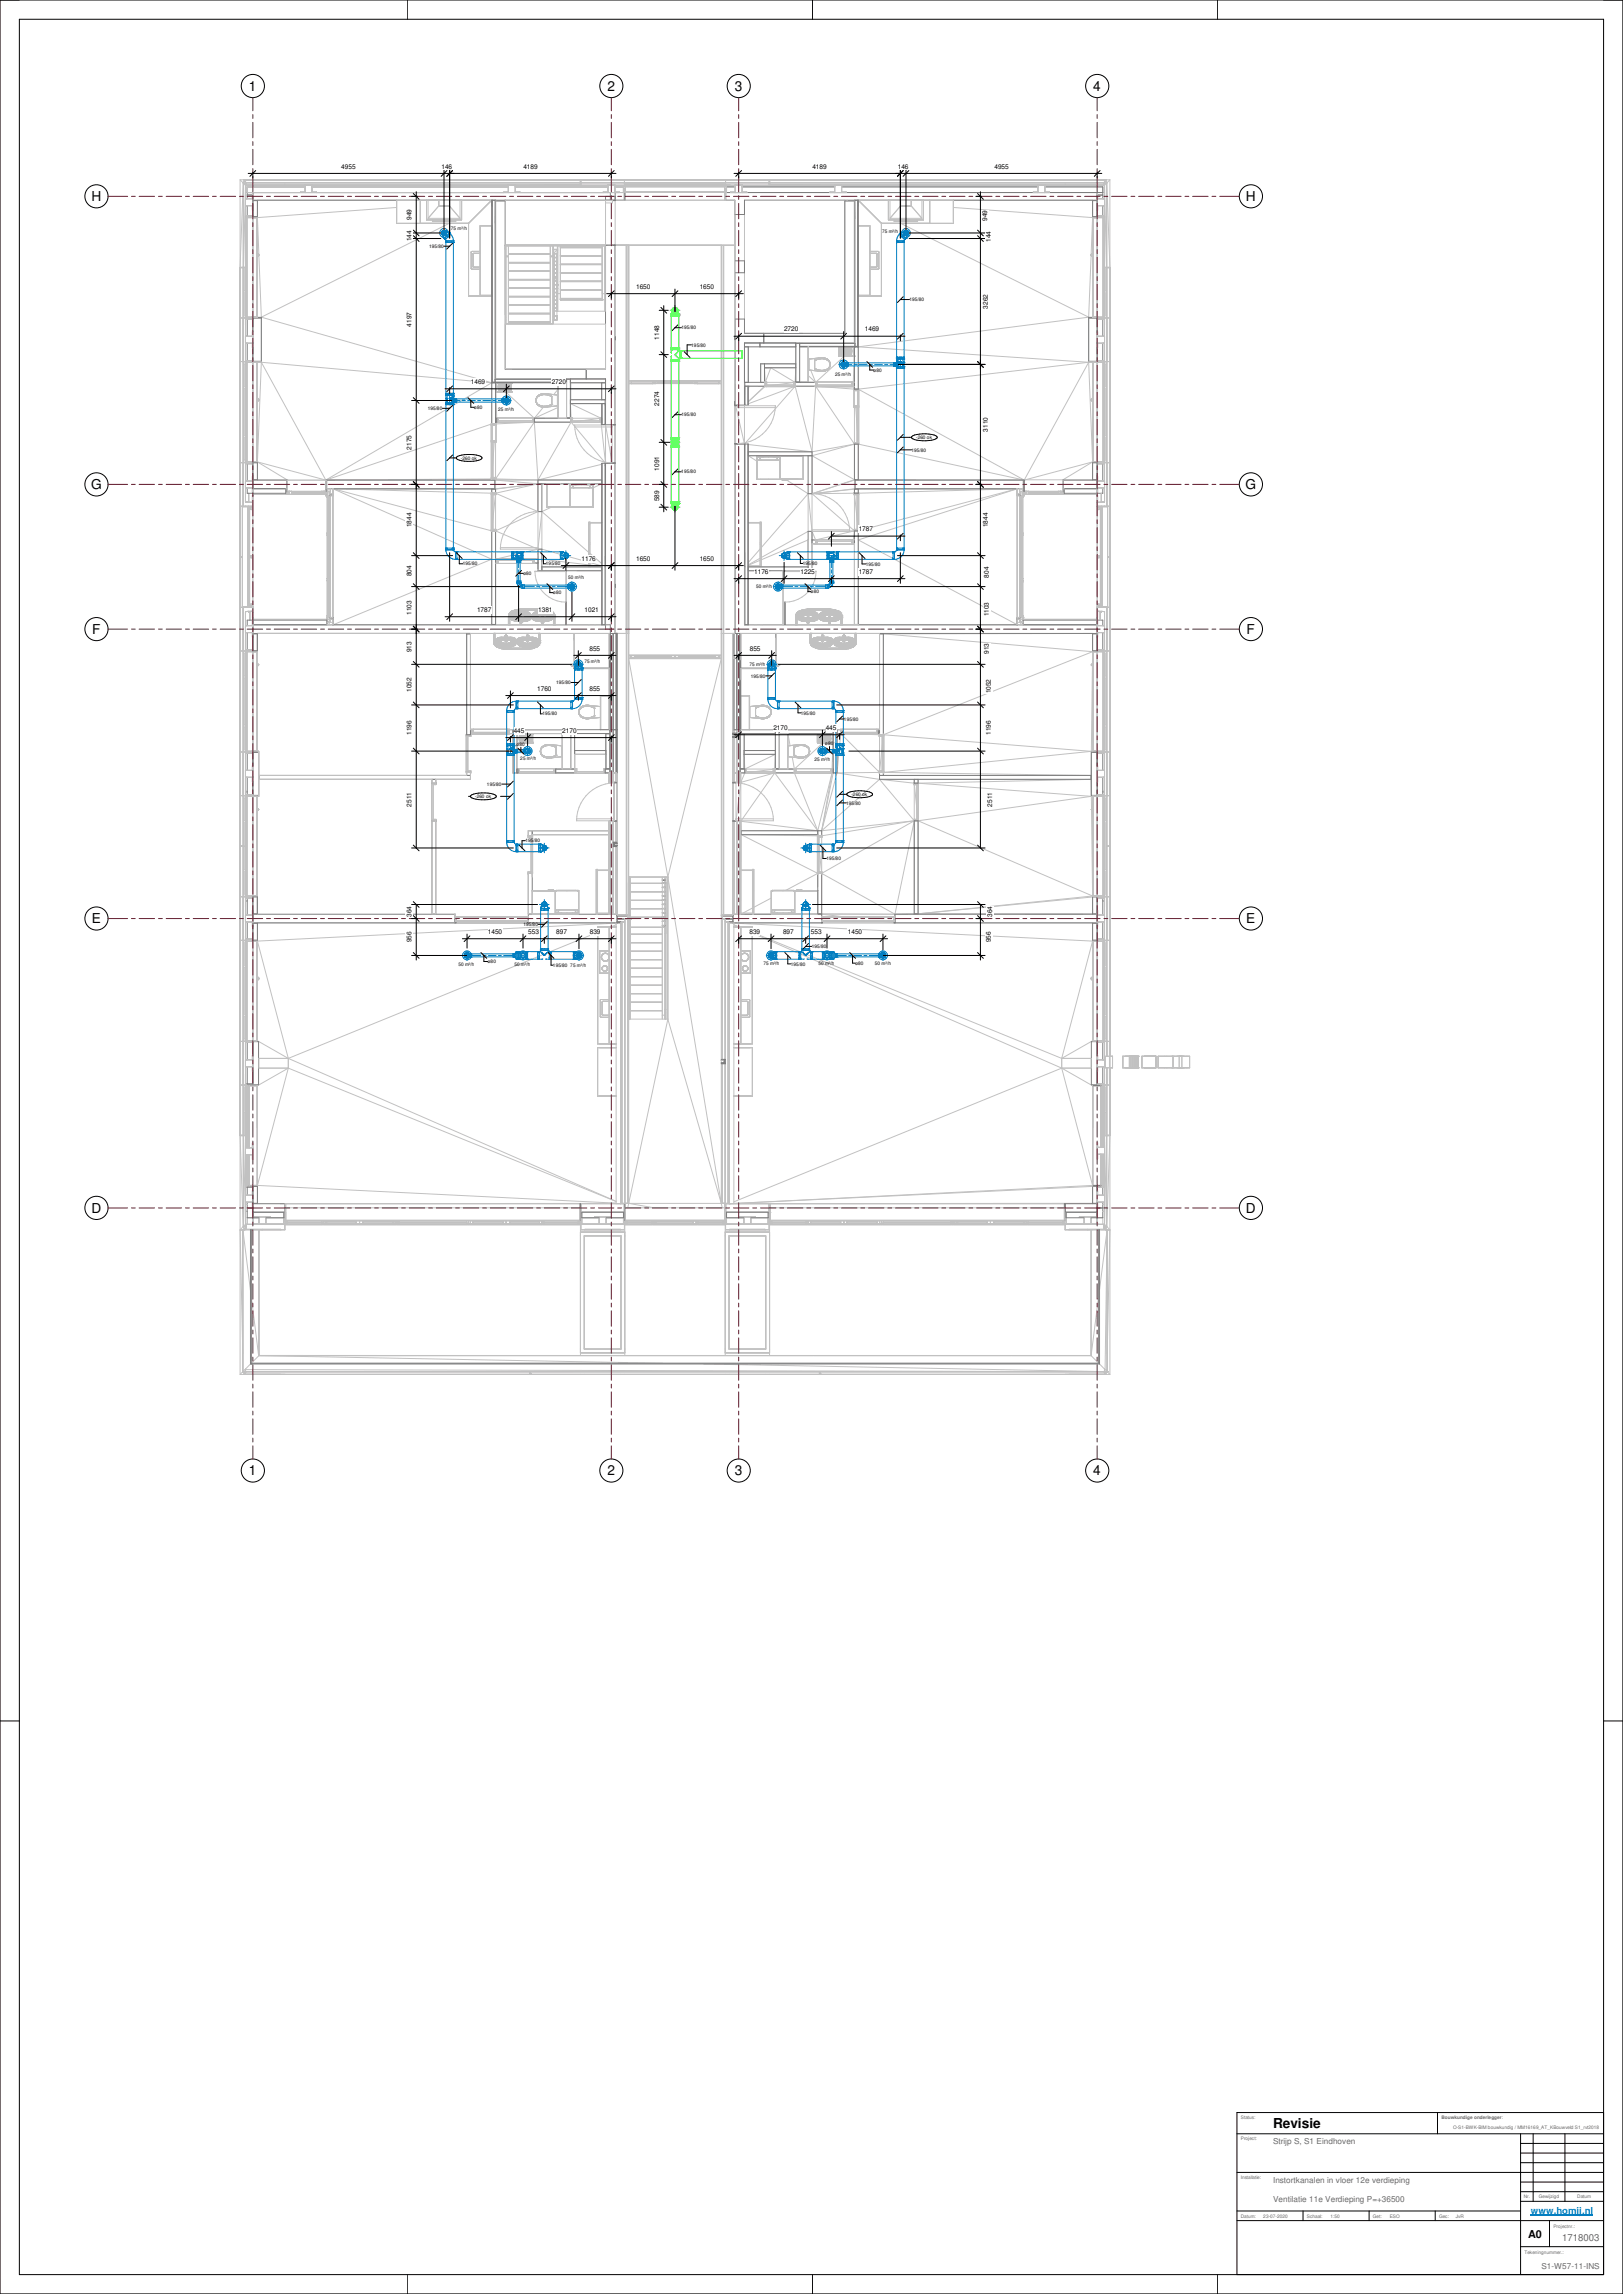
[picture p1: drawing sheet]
<svg xmlns="http://www.w3.org/2000/svg" width="841mm" height="1189mm" viewBox="0 0 841 1189" stroke-linecap="round" stroke-linejoin="round" font-family="sans-serif">
<defs><g id="words">
<g font-size="7.1">
<text x="129" y="47">1</text>
<text x="315" y="47">2</text>
<text x="381" y="47">3</text>
<text x="567" y="47">4</text>
<text x="47" y="104">H</text>
<text x="646" y="104">H</text>
<text x="47" y="253">G</text>
<text x="645" y="253">G</text>
<text x="48" y="328">F</text>
<text x="646" y="328">F</text>
<text x="48" y="478">E</text>
<text x="646" y="478">E</text>
<text x="47" y="628">D</text>
<text x="646" y="628">D</text>
<text x="129" y="765">1</text>
<text x="315" y="765">2</text>
<text x="381" y="765">3</text>
<text x="567" y="765">4</text>
<text x="660" y="1103">Revisie</text>
</g>
<text font-size="5.6" x="792" y="1160">A0</text>
<text font-size="5" fill="#666" x="809" y="1161">1718003</text>
<text font-size="4.9" fill="#007fff" x="793" y="1147">www.homij.nl</text>
<g font-size="4.2" fill="#666">
<text x="660" y="1111">Strijp S, S1 Eindhoven</text>
<text x="660" y="1131">Instortkanalen in vloer 12e verdieping</text>
<text x="660" y="1141">Ventilatie 11e Verdieping P=+36500</text>
<text x="799" y="1176">S1-W57-11-INS</text>
</g>
<g font-size="3.4">
<text x="177" y="87">4955</text>
<text x="229" y="87">146</text>
<text x="271" y="87">4189</text>
<text x="421" y="87">4189</text>
<text x="465" y="87">146</text>
<text x="515" y="87">4955</text>
<text x="213" y="114" transform="rotate(-90 213 114)">949</text>
<text x="512" y="115" transform="rotate(-90 512 115)">949</text>
<text x="213" y="125" transform="rotate(-90 213 125)">144</text>
<text x="513" y="125" transform="rotate(-90 513 125)">144</text>
<text x="330" y="150">1650</text>
<text x="363" y="150">1650</text>
<text x="512" y="160" transform="rotate(-90 512 160)">3262</text>
<text x="213" y="169" transform="rotate(-90 213 169)">4197</text>
<text x="406" y="172">2720</text>
<text x="448" y="172">1469</text>
<text x="342" y="176" transform="rotate(-90 342 176)">1148</text>
<text x="244" y="199">1469</text>
<text x="286" y="199">2720</text>
<text x="342" y="210" transform="rotate(-90 342 210)">2274</text>
<text x="512" y="224" transform="rotate(-90 512 224)">3110</text>
<text x="213" y="233" transform="rotate(-90 213 233)">2175</text>
<text x="342" y="244" transform="rotate(-90 342 244)">1091</text>
<text x="342" y="260" transform="rotate(-90 342 260)">589</text>
<text x="213" y="273" transform="rotate(-90 213 273)">1844</text>
<text x="445" y="275">1787</text>
<text x="512" y="273" transform="rotate(-90 512 273)">1844</text>
<text x="301" y="291">1176</text>
<text x="330" y="291">1650</text>
<text x="363" y="291">1650</text>
<text x="213" y="299" transform="rotate(-90 213 299)">804</text>
<text x="391" y="297">1176</text>
<text x="415" y="297">1225</text>
<text x="445" y="297">1787</text>
<text x="512" y="299" transform="rotate(-90 512 299)">804</text>
<text x="247" y="317">1787</text>
<text x="279" y="317">1381</text>
<text x="303" y="317">1021</text>
<text x="213" y="319" transform="rotate(-90 213 319)">1103</text>
<text x="512" y="319" transform="rotate(-90 512 319)">1103</text>
<text x="213" y="338" transform="rotate(-90 213 338)">913</text>
<text x="305" y="337">855</text>
<text x="389" y="337">855</text>
<text x="512" y="339" transform="rotate(-90 512 339)">913</text>
<text x="213" y="359" transform="rotate(-90 213 359)">1052</text>
<text x="278" y="358">1760</text>
<text x="305" y="358">855</text>
<text x="513" y="359" transform="rotate(-90 513 359)">1052</text>
<text x="213" y="381" transform="rotate(-90 213 381)">1196</text>
<text x="266" y="380">445</text>
<text x="291" y="380">2170</text>
<text x="401" y="378">2170</text>
<text x="428" y="378">445</text>
<text x="513" y="381" transform="rotate(-90 513 381)">1196</text>
<text x="213" y="418" transform="rotate(-90 213 418)">2511</text>
<text x="514" y="418" transform="rotate(-90 514 418)">2511</text>
<text x="213" y="475" transform="rotate(-90 213 475)">364</text>
<text x="514" y="475" transform="rotate(-90 514 475)">364</text>
<text x="253" y="484">1450</text>
<text x="274" y="484">553</text>
<text x="288" y="484">897</text>
<text x="306" y="484">839</text>
<text x="388" y="484">839</text>
<text x="406" y="484">897</text>
<text x="420" y="484">553</text>
<text x="439" y="484">1450</text>
<text x="213" y="488" transform="rotate(-90 213 488)">956</text>
<text x="513" y="488" transform="rotate(-90 513 488)">956</text>
</g>
<g font-size="2.5">
<text x="234" y="119">75 m³/h</text>
<text x="457" y="121">75 m³/h</text>
<text x="222" y="128">195/80</text>
<text x="471" y="156">195/80</text>
<text x="353" y="171">195/80</text>
<text x="358" y="180">195/80</text>
<text x="433" y="195">25 m³/h</text>
<text x="453" y="193">ø80</text>
<text x="222" y="212">195/80</text>
<text x="246" y="212">ø80</text>
<text x="258" y="213">25 m³/h</text>
<text x="353" y="216">195/80</text>
<text x="475" y="228">-260 ok</text>
<text x="239" y="238">-260 ok</text>
<text x="472" y="234">195/80</text>
<text x="353" y="245">195/80</text>
<text x="240" y="293">195/80</text>
<text x="283" y="293">195/80</text>
<text x="416" y="293">195/80</text>
<text x="449" y="293">195/80</text>
<text x="271" y="298">ø80</text>
<text x="294" y="300">50 m³/h</text>
<text x="392" y="305">50 m³/h</text>
<text x="287" y="308">ø80</text>
<text x="420" y="308">ø80</text>
<text x="303" y="343">75 m³/h</text>
<text x="388" y="345">75 m³/h</text>
<text x="389" y="351">195/80</text>
<text x="288" y="355">195/80</text>
<text x="281" y="371">195/80</text>
<text x="415" y="370">195/80</text>
<text x="437" y="373">195/80</text>
<text x="268" y="387">ø80</text>
<text x="428" y="386">ø80</text>
<text x="270" y="394">25 m³/h</text>
<text x="422" y="395">25 m³/h</text>
<text x="252" y="407">195/80</text>
<text x="246" y="414">-260 ok</text>
<text x="441" y="413">-260 ok</text>
<text x="438" y="417">195/80</text>
<text x="272" y="437">195/80</text>
<text x="428" y="446">195/80</text>
<text x="271" y="480">195/80</text>
<text x="421" y="491">195/80</text>
<text x="238" y="501">50 m³/h</text>
<text x="253" y="499">ø80</text>
<text x="267" y="501">50 m³/h</text>
<text x="287" y="501">195/80</text>
<text x="296" y="501">75 m³/h</text>
<text x="396" y="500">75 m³/h</text>
<text x="410" y="500">195/80</text>
<text x="424" y="500">50 m³/h</text>
<text x="443" y="500">ø80</text>
<text x="453" y="500">50 m³/h</text>
</g>
<g font-size="2.5" fill="#666">
<text x="643" y="1098">Status:</text>
<text x="747" y="1098">Bouwkundige onderlegger:</text>
<text x="753" y="1103">O-S1-BWK-BIM bouwkundig / MM16169_AT_KBouwveld S1_rvt2018</text>
<text x="643" y="1109">Project:</text>
<text x="643" y="1129">Installatie:</text>
<text x="797" y="1139">Gewijzigd</text>
<text x="817" y="1139">Datum</text>
<text x="643" y="1150">Datum:</text>
<text x="655" y="1149">23-07-2020</text>
<text x="677" y="1150">Schaal:</text>
<text x="689" y="1149">1:50</text>
<text x="711" y="1150">Get:</text>
<text x="720" y="1149">ESO</text>
<text x="746" y="1150">Gec:</text>
<text x="754" y="1149">JvR</text>
<text x="805" y="1155">Projectnr.:</text>
<text x="790" y="1168">Tekeningnummer.:</text>
</g>
<text font-size="2.4" fill="#666" x="790" y="1139">Nr.</text>
</g></defs>
<g fill="none" stroke="#c1c1c1" stroke-width=".52">
<path d="M124 93v45M124 93h2M124 93l2 2M126 95v168M126 95h1M126 95l-2 43M126 95h.1M126 95v70M126 95l1 1M126 95v43M126 93l1 2M126 93v2"/>
<path d="M127 93h148M127 93h19M127 93v2M127 96v164M127 96l-1 42M127 95h.1M127 95v1M127 95h-1M127 95v1h198M127 95h445M146 93h-1M148 93h153v3"/>
<path d="M158 96v4M162 96v4M162 97h101M263 96v4M267 96v4M267 97h48M275 93h150M301 95h-174M301 95h.1M301 93v3M301 95h23M303 93h19"/>
<path d="M315 96v4M319 96v4M319 97h4M323 99h1M323 100h1M324 93v3M324 95h.1M324 96h.1M324 98v6M324 96h52M324 96h-1v4h-195v-3h30M325 96h.1"/>
<path d="M337 96h.1M362 96h1M362 96h.1M363 96h.1M375 96h.1M375 96h1v4M376 98h.1M376 99h.1M376 96h.1M376 95h.1M376 93v3M376 95h23"/>
<path d="M378 93h19M381 96v1h-5M385 96v1h48v-1M399 93v3M399 95h.1M399 95h173M436 96v1h102v-1M541 96v1h30v3M552 93h-153v3M554 93h19M572 95v1h-197M572 95h.1"/>
<path d="M572 95v1M572 95h1M572 96v69M572 96l1 42M573 93l-1 2M573 93h-148M573 93h.1M573 93h2M573 93l1 2M573 95v168M573 95l-1 1M574 95l1 43"/>
<path d="M574 95v43l-1-43M574 95h-1M574 95h-2M575 93v45M575 93l-1 2M127 113h.1M127 114h1M127 107h1M127 103h1M127 112h.1M127 112v2M131 113h2"/>
<path d="M131 113v-1h-3l-1 1M131 112v1M133 113v51M205 104v12h38M205 108l-72 5 1 19M218 104v12M221 104v10h18v-10M222 113h16M222 104v9M224 115h12M224 114v1M227 107l-5 6"/>
<path d="M227 107h6M227 104v3M233 116l-98 48M233 107l5 6M233 104v3M236 114v1M238 104v9M243 116v37M249 117h6v36h-6zM255 104h-122v61M255 104v3M255 104l-12 12"/>
<path d="M257 104h.1M257 104v93M257 104v12M262 104h.1M376 104v-6v6M439 104h.1M443 104v74M443 104h.1M443 104v9M445 117h6v36h-6zM445 104h121v61M445 104v3"/>
<path d="M445 104l12 12M457 116v37M460 104v10h19v-10M461 104v9M461 113h17M463 115h12M463 114v1M464 114v1M464 115h11M464 115h-1M467 107h5M467 107l-6 6"/>
<path d="M467 104v3M467 116l97 48M472 107l6 6M472 104v3M475 114v1M478 104v9M482 104v12M494 104v12h-37M494 108l72 5-1 19M566 113v51M566 113h3M569 112v1"/>
<path d="M569 113v-1h3v1M571 103h1M571 107h1M572 114h.1M572 112h.1M572 113h.1M572 112v2M124 138h3M126 139h.1M126 139h-2v149h2M127 126h1M127 125h1"/>
<path d="M127 125v1M133 131l1 1-1 1M134 132l1 32M244 139h.1M244 131v8M244 131h.1M244 130v1M244 139l5 1M244 130h.1M245 132v6M245 138h.1M245 132h.1"/>
<path d="M245 138l4 1M245 131v1M245 131h4M245 131h.1M249 130h-5M262 127h55M262 133h1M262 127h25v41h-25zM263 132h22M263 136h22M263 127v41M285 133h2"/>
<path d="M285 127v41M287 133h2M287 140h2M287 136h2M287 137h2M287 129h2v37h-2zM287 132h2M287 138h2M287 139h2M287 135h2M287 134h2M289 129l-2 2h2"/>
<path d="M289 127h24v34h-24zM290 133h22M290 128h22M290 127v28M290 137h22M312 127v28M312 137h-22M325 127v347M326 127v497M374 127v497M374 127v347M375 127v347"/>
<path d="M381 127h-62v-23h62v31M451 130h4M451 131h3M454 131h.1M454 131v1M454 132h.1M454 138l-3 1M454 132v6M454 138h.1M455 130h.1M455 139l-4 1M455 139h.1"/>
<path d="M455 130v1M455 131h.1M455 131v8M565 132l1 1M565 132l-1 32M566 131l-1 1M572 129h.1M572 133h.1M572 125h.1M572 126h.1M572 125v1M572 138h3"/>
<path d="M573 139h2v149h-1M574 139v26M127 152h1M127 151h1M127 151v1M243 154h12M263 145h22M263 149h22M263 158h22M263 154h22M263 140h22M285 141h-22"/>
<path d="M285 149h-22M287 144h2M287 152h2M287 158h2M287 141h2M287 156h2M287 147h2M287 160h2M287 146h2M287 143h2M287 142h2M287 145h2"/>
<path d="M287 148h2M288 150h.1M289 154h-2M289 148h.1M289 150h.1M289 150h-2M289 148v2M289 152h1M290 155h22M290 155h.1M290 150h22M290 142h22"/>
<path d="M290 146h22M312 152h1M312 155h.1M312 141h-22M312 150h-22M312 146h-22M314 158v-31h-52v36M381 141v187h-7M445 154h12M572 151h.1M572 152h.1M572 151v1"/>
<path d="M124 167v18M126 165v22M127 163h1M127 165h.1M127 178h1M127 174h1M127 163v2M127 164l1 1h3h4M127 165h-3M131 164h4M131 165h.1M135 164v24"/>
<path d="M135 164l120 34M262 168h52v23h-52zM263 163h22M263 167h22M263 162h22M285 167h-22M287 166h2M287 161h2M287 164h2M287 161v3h2M386 173h30M386 165v-61h52v69"/>
<path d="M388 180v18M394 180h18v9h-18v9M414 178h.1M414 178h29M414 178h4M435 180v5M435 180v4M435 180h.1M435 180v4h6M435 180h6M441 180h.1M441 180v5"/>
<path d="M441 180l1 5M442 180h.1M442 180l1 5M442 180v5M443 180h.1M443 180v5M443 180h-8M443 180v18h-2h1M443 180l-1 18M445 180v69M445 180l119 8M564 164v24"/>
<path d="M564 164l-119 16M564 164h5M569 165h.1M571 178h1M571 174h1M572 163h.1M572 165h3M572 165h.1M572 163v2M572 164v1h-3h-5M572 165v22M574 165v22"/>
<path d="M575 167v18M124 187h3M126 187v53M127 189h1M127 188h.1M127 187v2M127 187h.1M131 188h4M131 188v-1h-3l-1 1M131 187v1M133 188v51M135 188h-2v61h179"/>
<path d="M135 188l34 61M135 188l-2 51M135 188l120 10M255 198l-86 51M255 198v51M257 198v21M257 198v19h1M257 198v1M257 199h.1M257 199v4M257 199h8M258 199l-1 4"/>
<path d="M258 199h7M258 199h.1M258 199v4M258 199l1 4M259 199v4M259 199h6v4M259 199h5M259 199v3M259 200h5M259 200v2M259 200v2v-2M264 200v2h-4"/>
<path d="M264 200v2h-5M264 200h-5M264 200v2M264 199h-5v3h5M264 199v3M264 199v4M264 199l1 4M265 199h-7M265 199v4M265 199h-6M265 199h.1M265 191h49"/>
<path d="M289 198h5v19h-5zM289 198v19M294 196l-37 1M294 196v1M294 196l-5 1M294 196l-1 1M296 198h16v9h-16zM326 197h48M326 199h48M326 198h1M327 197v2M327 198h11"/>
<path d="M338 197v2M338 198h1M339 197v2h21v-2M340 199h.1M341 198h18M341 197v2M359 197v2M360 199h.1M360 198h1M361 197v2M361 198h11M372 197v2"/>
<path d="M372 198h2M386 198v126M396 198h1v2M397 198v2M399 191h-3l1 7M399 191l-2 7M399 191l13 7M412 198v2M412 198l-15 2M412 198h.1M412 191v7M412 191h-16v7h27"/>
<path d="M414 198h-3v2M414 198h-2M414 198h5M419 198h.1M419 198h-5v-18h5v18M419 189h.1M419 198h4M419 195l4 3M420 192l3 6M422 191l1 1M422 187h.1M422 187v4l1 1"/>
<path d="M422 191h1M422 198h20M423 198v2M423 191l1 1M423 186l-1 1M423 192h1M423 186v1M423 187h-1M423 192h.1M423 191h.1M424 186h-1M424 186l-1 1"/>
<path d="M424 192h.1M424 192h1M424 186h.1M424 192h2M425 186h-1M425 185v1M425 185l-6 1v6h6M425 185l-1 1M425 192h1M425 192h.1M426 192h.1M426 192h-1"/>
<path d="M426 185l1 1M426 185l-2 1M426 186h.1M426 186h-2M426 186h2M426 186h-1M426 186h1M427 186h1M427 192h-1M427 186h.1M427 192h.1M428 192h.1"/>
<path d="M428 192h-1M428 186h.1M428 186l1 1M428 191v1M429 191l-1 1M429 187h1M429 191h.1M429 191h-1M429 187h.1M430 187v1M430 191h.1M430 191h-1"/>
<path d="M430 187v2M430 187h.1M430 190h.1M430 190v1M430 188v1M430 189h.1M430 189v1M430 189l-1 2M430 188h.1M435 184h6M435 185h8M435 184h.1"/>
<path d="M435 185h.1M435 184v1M435 181v3h6M435 181h6v3M436 184h4M436 181v3M436 181h4M436 181h4v2v-2M436 183l4 1M436 181v2M436 183h4M436 182v1h4"/>
<path d="M436 182h4v1h-4zM436 182h3M436 182h2M437 185h4M437 182h1M437 182h-1M438 182h-2h1M438 182h-1M438 185l-15 13M438 182v1M438 182l-2 1h2M438 182h.1"/>
<path d="M438 183h.1M438 183h1M438 182l1 1M438 182h1M439 182v1h-3h2M439 182h-1M440 182v1M440 181v2M440 181h-4v2h4M440 181v3M440 184h-5M440 181l1 3"/>
<path d="M441 181h-6v3M441 184h-6h6M441 181v3M441 180v4M441 181h-6M441 184h-6M441 180h-6v4M441 180h-6M441 185h.1M441 184h.1M441 198v2M442 198l1 4"/>
<path d="M442 185h.1M443 185h.1M564 188h2v61h-15l15-10M564 188l-33 61M564 188l2 51M564 188l-119 14M564 188h5M566 188v51M569 187v1M569 188v-1h3v1M572 189h.1M572 187h.1"/>
<path d="M572 188v52M572 187v2M574 187v53M575 187h-3M127 200h1M127 201h1M127 200v1M133 206h.1M133 208h.1M133 206l1 1-1 1 1-1zM255 219v29M257 220h-2l-86 29"/>
<path d="M257 219v10h-2M257 203h8M257 203h.1M257 219h20M257 217h20M257 219v1M258 219h-1M258 219v-1h18v1M258 219h-1v1M258 217v1M258 203h.1M258 203h7"/>
<path d="M259 203h6M259 203h5M259 202h5M260 200h3v2M260 200v2M260 202h3M260 200h3M260 200v1M260 201h1M260 200v1h3l-3 1M261 201h.1M261 201h-1"/>
<path d="M261 201h1M262 201h-2M262 201h.1M262 201h1h-1M262 203l15 14M262 201h1M263 201h-1M263 200l-1 1M263 200h-3l1 1M263 200v2M264 200h-4v2M264 202l-5 1"/>
<path d="M265 203h-7M265 203h.1M273 219l-16 1M276 217v1M276 219h35M277 217h-1h6M277 217v2M277 219l-20 29M277 219l2 30M278 208h.1M278 208v1M278 208l1 2"/>
<path d="M278 207v1M278 207h.1M278 206v1M278 206h.1M278 209l1 1M278 206v2M278 209h.1M279 205l-1 1M279 205h.1M279 210h1M279 210l1 1M279 210h.1"/>
<path d="M280 210v1M280 205h-1M280 205h.1M280 210l1 1M280 210h.1M280 211h1M280 204v1M280 204h.1M280 210h1M281 211h1M281 204h-1M281 204v1"/>
<path d="M281 210l1 1M281 210v1M281 205h-1M281 211h.1M282 211l-5 6M282 205h1M282 205h-1M282 204h-1M282 204h1M282 211h.1M282 211h2M282 211h1"/>
<path d="M282 204v1M282 204l1 1M282 204h.1M283 204h1M283 205h1M283 211h.1M283 211h1M283 211h-1M283 204l6 1v5l-6 1M283 204h.1M283 204v1M283 204l1 1"/>
<path d="M284 205h.1M284 204v1M284 204h.1M284 211h-1M284 210v1M284 210l-1 1M284 210h.1M284 205h1M284 211h.1M284 204l1 1M285 210h.1M285 210h-1"/>
<path d="M285 205h.1M285 205l1 1M285 205h1M285 210l-1 1M286 210h.1M286 210h-1M286 205v5M289 211l-12 6M289 202l-2 3M289 217h-12M295 217h17h-1v1M296 217h.1"/>
<path d="M296 209v8M296 209h16M296 209l15 8M296 219h16M296 217v2M296 217h-2h3v2M296 219l18 21M296 219l-17 30M297 218h14v1M311 217v2M311 217l-15 2M311 219l3 21"/>
<path d="M312 216l-1 1M314 220h.1M314 209v1M314 207v117M382 210h4M386 200v10M386 209v1M386 210h.1M388 200h.1M388 200h8M388 200v2M396 200h27"/>
<path d="M396 200h16M397 200h-1M397 200l-9 8 8-8M397 200h14M412 200l-24 9M412 200l-26 30M412 200l9 34M422 200h20M423 200l20 30M423 200l-2 34M423 200h19M425 200l18 2"/>
<path d="M442 200h1v2M443 210h2M443 202h2M443 210v70h-1M443 201v10h1M443 210l2 20M444 202v8M445 202l86 47M445 201v29M445 211h-1v19h1M566 206l-1 1 1 1M566 208h.1"/>
<path d="M566 206h.1M572 201h.1M572 200h.1M572 200v1M124 240h3M126 240v22M126 240h1M127 227h1M127 238h1M127 226h1M127 238v2M127 239l1 1h5"/>
<path d="M127 226v1M127 240h.1M131 239h2M131 240h.1M133 237h.1M133 239l36 10M133 239l16 10M255 220h2M255 229v19M255 229h2M255 220v9M256 229l-1 19"/>
<path d="M257 229v61M314 220h3v20M314 220l3 20M381 230v-20l5 20M382 230h4M386 230v1M386 230h.1M388 234h33M388 230l33 4M392 236h24v12h-24zM392 236v2h12v-2M393 236v1"/>
<path d="M393 237l1 1M393 237h-1M395 237h-2M395 236v1M398 237h-3M398 237h3M398 236v1M401 237h2M401 236v1M403 236v1M403 237l-1 1M403 237h1"/>
<path d="M404 236v12M419 236h-31l4 3M421 234v46h2M443 230h2M443 230l-22 6 22 13M443 230l-22 4M444 229h-1v1M445 230l86 19M566 239l-35 10M566 237h.1M569 240h.1M569 239h-3"/>
<path d="M572 227h.1M572 238h.1M572 226h.1M572 240h1M572 240h.1M572 238v2M572 239v1h-6M572 226v1M574 240v22M575 240h-3v20h-3M124 242v18M127 253h1"/>
<path d="M127 249h1M129 256v4h-2M131 256v65M131 256h38M131 257v3M131 256h.1M148 253h1M149 255h20M149 249v4M149 249h.1M149 249v7M149 255v-1h-1v2"/>
<path d="M149 255v1M150 255v1M151 255v1M151 255h16M151 256h.1M151 256h16M151 255h.1M167 256h.1M167 255h.1M167 255v1M168 255v1M169 256v1"/>
<path d="M169 257h.1M169 255v2h2M169 249v7M169 255v-1h1l-1 2M169 257h3M169 249v4M169 253h2v3M169 258h2M169 256v67h2v-2M169 256h3v1h-1M170 255h1M170 255h1v2"/>
<path d="M170 258v18v-18v18M171 257v63M171 257h.1M173 253l84 3M173 253l82 22M173 253l82 37-82 34zM173 253h82M255 256v19M255 255v20M255 253v71M255 248l-86 1M255 248h2"/>
<path d="M255 249h24M255 249l24 2M255 247h2v1M257 256l-2 19M257 256l22 9M257 255v1h-2M257 248l22 1M257 253h-85v71M257 253h-2M279 249v36M279 251l-22 2M279 251l-22 5"/>
<path d="M281 251h1M291 251h-8v12h24v-12h-12v12M297 251h.1M297 251v2M297 251h-2M298 251h-1M298 251h.1M301 251h3M301 251h-3M301 251h.1M304 251h2M304 251h.1"/>
<path d="M306 251l-1 2M306 251h1M306 251h.1M307 251v2h-12M312 241l-33 8M312 251l-5 2M314 240h3M314 240v1M314 240h.1M393 248v1M398 248v1M404 248v1"/>
<path d="M404 248h.1M405 248l1 1M405 248v1M406 248v1M406 248h.1M406 249h.1M407 248h.1M407 248v1M407 249h.1M407 249l12 7M408 248h.1M408 248v1"/>
<path d="M408 249h.1M419 256v19M419 256h2M419 256l-24 28M419 256l2 19M421 256l22 19M443 256l2 19M443 256h-22M443 253h84v71M443 255v1h1M443 249l-22 7M443 249h2"/>
<path d="M443 253h2v71M443 253l-22 3M445 255v20M445 249h-2M445 256h-1v19h1M527 253l-84 3M527 253v71M527 253l-82 22M527 253l-82 27 82 44M528 257h.1M528 255h2M529 257v63"/>
<path d="M529 258h1M530 258v18l-1-18v18M530 255h-1v2M530 257h.1M530 256h39v65h-42v-1h2M530 256v67h-1v-2M530 256v1M530 256h-3v1h2M530 255h21M531 257h.1M531 249v4M531 257h-4"/>
<path d="M531 253h-3v3M531 255l-1-1v2M531 249h-88M531 249v8h-2M531 249h20v7M531 256v1M532 255v1M533 256h.1M533 256h15M533 255h15M533 255v1M533 255h.1"/>
<path d="M548 256h.1M548 255v1M548 255h.1M550 255v1M551 255v-1v2M551 249v4M551 253h.1M568 256h.1M569 257v3M571 256v4M571 253h1M571 249h1"/>
<path d="M575 242v18M124 262h7M126 262v1M127 262v1M127 260h4M128 263h.1M128 263v52M129 262v1M129 263v52M131 263h-5v52h5M131 263h-1v1h1M169 276h2"/>
<path d="M169 277h2M170 277v23v-23M255 275h2M255 274h2v1M257 275l22 10M279 265l-22 10M279 265h2M281 265v20M281 265l-2 20M281 265l24 21M286 263l-5 2M292 263h.1"/>
<path d="M293 263h-1M293 263h.1M294 263h.1M296 263h.1M301 263h.1M305 271v23M306 271h6zM306 271v22h2M306 271h-1M306 271h-1v23M307 263h.1M388 271h6z"/>
<path d="M394 271h.1M394 271v22M394 271v23M419 275h2M419 275l-24 14M421 275l2 5M422 280h20M423 280h.1M423 280v2h-2v14h-15v28M442 280h-19M443 275l-1 7h1v42h2M443 275h2"/>
<path d="M443 275l-19 5M443 275h-22M444 274h-1v1M529 276h1M529 277h1M529 277v23h1v-23M569 263h5v52h-5M569 262h6M569 263h1v1h-1M570 263v52M571 262v53M571 263h.1"/>
<path d="M571 263v52M572 262v1M574 262v1M126 289h-2v149h2M131 288h-1v1h1M169 300h2M257 290h1M257 292h20M257 290h20M257 290v2v32h-2M258 290h18M258 290v2"/>
<path d="M276 290v2M277 290v2h2v3M279 285v5h-3M279 285l-22 5M279 285h2M279 296h14v28M281 291v-1l24 3M281 285l24 6M281 294h31M299 296h13M305 293h1M306 293l6 1z"/>
<path d="M306 287l6 5M306 292l5 1M306 281v1M306 294h.1M314 294h.1M314 288v6M386 294h.1M386 287v7M386 293v1M388 296h11M388 293l6 1zM388 294h31"/>
<path d="M394 293h.1M394 294h.1M394 285l-6 7M394 289l-6 4M394 290l-6 3M395 290l24-10v11M422 282h20M423 280v2M441 280v2M529 300h1M569 288h1v1h-1M574 289h1v149h-2"/>
<path d="M124 315h7M124 317v18M126 315v22M126 315v321M126 315h.1M127 317h2v4M127 315h.1M127 317v317M128 315h.1M129 315h.1M131 313h-1v1h1M131 317h-4"/>
<path d="M169 319h2M169 301h2M169 320h3M169 320h2M170 302h.1M170 302v16h1v-16M170 302h1M170 302v16M171 302v16M171 302h.1M171 320v2h-2M263 319h.1"/>
<path d="M263 319h5M263 319v5M264 319v5M264 318h.1M264 318l-1 1M264 318v1M264 319h.1M264 318h1M264 319h1M265 318h.1M265 318l-1 1M265 318v1"/>
<path d="M265 317h.1M265 319h.1M265 319v2M265 317l-1 1M265 317v1M265 318h1M265 319v1M265 317h1M265 319h1M266 317h.1M266 317h-1M266 318h-1"/>
<path d="M266 318h.1M266 318v1M266 318l-1 1M266 317l-1 1M266 319v1M266 319h.1M266 317v1M266 319h1M266 318h1M267 318h.1M267 318l-1 1M267 318h-1"/>
<path d="M267 319h.1M267 319h-1M267 318v1M267 319v1M267 317h.1M267 319h1M268 319v3M268 316h.1M268 316l-3 1M268 316l-2 1M268 316v1M268 317h.1"/>
<path d="M268 317l-2 1M268 317h-2M268 317h4M268 317v1M268 317l-1 1M268 318h.1M268 318h-1M268 318l-1 1M268 318l1 1M269 319h.1M269 319h-2M269 319h-1"/>
<path d="M269 316h.1M270 320h.1M270 316h.1M270 316h-2M270 316l-2 1M270 318h-2M270 318h2M270 319h1M270 319h-1M270 317l-2 1M270 317h-2M270 317h2"/>
<path d="M270 316h11M270 317l2 1M270 318l-1 1M270 318l3 1M270 318h1M270 316v3M271 319h1M271 319h.1M271 319h-2M271 318l2 1M271 318v1M272 318h1"/>
<path d="M272 318h-1M272 318h.1M272 317l1 1M272 317v1M272 317l2 1M272 317h.1M272 317h-4M272 317h2M272 319h3M272 319v3M272 319h.1M272 319v1"/>
<path d="M273 319h.1M273 319h-1M273 319v1M273 318v1M273 318h1M273 318h.1M273 319h1M274 318v1M274 318l-1 1M274 318h.1M274 318h-1M274 319v1"/>
<path d="M274 319h-1M274 319h.1M274 317v1M274 317h.1M274 318h1M274 318l1 1M275 319v2M275 319h-1M275 318v1M275 318h-1M275 318h.1M275 319h.1"/>
<path d="M276 319h3M276 319v2M276 319h.1M276 318v1M276 318h.1M276 319h1M276 318h1M277 318l-1 1M277 318h.1M277 318h-1M277 319v1M277 319h.1"/>
<path d="M277 318v1M277 317l-1 1M277 317h.1M277 317v1M277 319h1M277 318h1M277 318l1 1M278 319v1M278 319h.1M278 318h-1M278 318h.1M278 319h-1"/>
<path d="M278 318v1M278 319h1M279 319v3M279 319h.1M279 319h-1M279 317h4M279 317h-2M279 317h.1M279 317l-2 1M279 317l-1 1M279 317v1M279 318h-1"/>
<path d="M279 318h.1M279 318l-1 1M279 318h1M280 318l-2 1M280 318v1M280 319h-1M280 319h.1M281 320h.1M281 316h.1M281 316h2M281 316l2 1M281 318h2"/>
<path d="M281 318h-2M281 319h1M281 319h-1M281 317l2 1M281 317h2M281 317h-2M281 317l-2 1M281 316v3M281 318h1M281 318l1 1M281 318h-1M281 316h-13"/>
<path d="M281 316h-11M282 316h.1M282 319h1M282 319h.1M282 319h2M282 318v1M282 318l2 1M283 318h-1M283 318l1 1M283 318h.1M283 318h1M283 317v1"/>
<path d="M283 317l1 1M283 317l2 1M283 317h.1M283 317h2M283 316l2 1M283 316v1M283 316h.1M283 316l3 1M283 319h4M283 319v3M284 319h-1M284 319v1"/>
<path d="M284 319h.1M284 317h.1M284 318v1M284 318h.1M284 318h1M284 319h1M285 319h-1M285 319h.1M285 318h.1M285 319v1M285 318l-1 1M285 318v1"/>
<path d="M285 318h-1M285 317v1M285 317l1 1M285 317h.1M285 318h1M285 317h1M285 319h1M286 318h-1M286 318l-1 1M286 318v1M286 317h.1M286 317h-1"/>
<path d="M286 319l-1 1M286 318h.1M286 319h-1M286 319h.1M286 317v1M286 319v2M286 318l1 1M286 317l1 1M286 319v1M287 318v1M287 318h.1M287 318h-1"/>
<path d="M287 319h.1M287 319v5M287 319h-1M412 319h4M412 319v5M412 318h.1M412 318v1M412 318l1 1M413 319h.1M413 319v5M413 319h-1M413 318h.1"/>
<path d="M413 318v1M413 318h-1M413 318h1M413 317h.1M413 317v1M413 319h1M413 319l1 2M413 317h1M414 319h.1M414 319h-1M414 317h.1M414 317l-1 1"/>
<path d="M414 319v2M414 318l-1 1M414 318h.1M414 318v1M414 317v1M414 317h-1M414 319v1M414 319h1M414 318h1M414 318l1 1M414 317h1M415 317h.1"/>
<path d="M415 317h-1M415 317l-1 1M415 318h.1M415 318h-1M415 319v1M415 319h.1M415 317v1M415 318v1M415 319h1M415 318h1M416 319h.1M416 319h-1"/>
<path d="M416 318v1M416 318l-1 1M416 319v1M416 317h.1M416 319v3M416 316h.1M416 316l-2 1M416 316h1M417 316h.1M417 316l-2 1M417 316l-3 1M417 316v1"/>
<path d="M417 317h4M417 317h-2M417 317h.1M417 317l-2 1M417 317v1M417 318h.1M417 318h-1M417 318h-2M417 318l-1 1M417 318v1M417 319h.1M417 319h-1"/>
<path d="M418 316h.1M418 320h.1M419 320h.1M419 320h-1M419 318h-2M419 318h1M419 316h.1M419 316h-2M419 316l-2 1M419 316h-3M419 317l-2 1M419 317l1 1"/>
<path d="M419 319h-2M419 319h1M419 317h-2M419 317h2M419 316h11M419 316v3M419 318l-2 1M419 318l2 1M420 319h1M420 319h.1M420 319h-3M420 318l2 1"/>
<path d="M420 318v1M420 318h2M420 318h.1M421 317l1 1M421 317l-1 1M421 317h.1M421 317l2 1M421 317h2M421 319h3M421 319v3M421 319h.1M421 319h1"/>
<path d="M422 319h-1M422 319h.1M422 319v1M422 318v1M422 318h.1M422 318h1M422 318l1 1M423 318h.1M423 318h-1M423 319h.1M423 319h-1M423 317v1"/>
<path d="M423 319v1M423 318v1M423 318h1M423 319v2M423 318l1 1M424 318v1M424 318h-1M424 319v2M424 319h-1M424 319h.1M424 319v1M425 319v2"/>
<path d="M425 319h2M425 319h.1M425 318h.1M425 318v1M425 318h1M425 319h1M425 319v1M426 318h.1M426 318h-1M426 318v1M426 318l-1 1M426 319v1"/>
<path d="M426 319h.1M426 317l-1 1M426 317h.1M426 317v1M426 318h1M426 319h1M427 318h-1M427 318h.1M427 318l-1 1M427 318v1M427 319v1M427 319h.1"/>
<path d="M427 319h-1M427 319v3M428 317h.1M428 317h-2M428 317h4M428 317l-2 1M428 317v1M428 318h.1M428 318h-1M428 318l-1 1M428 318l1 1M429 319h.1"/>
<path d="M429 319h-2M429 319h2M430 320h.1M430 316h2M430 316h.1M430 316l2 1M430 318h2M430 318h-2M430 316l-2 1M430 317l-2 1M430 317l2 1M430 317h2"/>
<path d="M430 317h-2M430 319h1M430 319h-1M430 316v3M430 318h1M430 318l1 1M430 316h-11M431 319h1M431 319h.1M431 318l1 1M431 318l2 1M431 318v1"/>
<path d="M432 318l1 1M432 318h-1M432 318h1M432 318h.1M432 317l1 1M432 317v1M432 317h.1M432 317l2 1M432 317h2M432 316h.1M432 316l2 1M432 316v1"/>
<path d="M432 319v3M432 319h4M432 319h.1M432 319v1M433 317h.1M433 319h-1M433 319h.1M433 319v1h-1M433 318v1M433 318h.1M433 318h1M433 319v1"/>
<path d="M433 319h1M433 318l1 1M434 318h-1M434 318h.1M434 319h-1M434 319h.1M434 319v1M434 317v1M434 317l1 1M434 318v1M434 317h.1M434 317h1"/>
<path d="M434 318h1M434 318l1 1M435 319h-1M435 319h.1M435 318v1M435 318h-1M435 319v2M435 317h.1M435 317v1M435 317l-1 1M435 318h.1M435 317l1 1"/>
<path d="M435 318l1 1M436 319h.1M436 319h-1M436 318v1M436 319v5M436 318h.1M436 318h-1M527 320h3M529 301h1M529 319h1M529 320h1M529 320v2h1"/>
<path d="M529 302h.1M529 302v16h1v-16M529 302h1M529 302v16M530 302h.1M530 320h.1M569 313h1v1h-1M569 315h6M569 317h3M571 315h.1M572 317h-2v4M572 315h.1"/>
<path d="M572 317v222M573 315v232M574 315h.1M574 315v22M575 317v18M124 337h3M126 337v53M127 338h.1M127 339h1M127 328h1M127 324h1M127 337v2"/>
<path d="M127 337h.1M131 338v-1h-3l-1 1M131 337v1M131 321h.1M133 338h.1M133 338v52M169 321h.1M169 323h3M169 324h143M171 320h1v1h-41M171 321v2M171 324h.1"/>
<path d="M171 320h.1M256 333h4M256 333v1M256 332h24M256 328h.1M256 328h24M256 328v5M256 334h.1M256 328v6M256 334v-1v1M256 334h1M256 332h.1"/>
<path d="M256 333h.1M256 334l1 1M256 333l1 1M257 334h.1M257 334h-1M257 334v1M257 333h.1M257 333v1M257 335h1M257 335h.1M257 332h.1M257 332v1"/>
<path d="M257 334h1M257 331v1M257 331h.1M257 334l1 1M257 331h1M257 332h1M257 333l1 1M258 331h.1M258 331l-1 1M258 334v1M258 334l-1 1M258 334h.1"/>
<path d="M258 333h.1M258 333h-1M258 334h-1M258 335h.1M258 335l2 1M258 331h-1M258 333v1M258 332v1M258 332h.1M258 331v1M258 334h1M258 335h2"/>
<path d="M258 333l1 1M258 331h1M258 330v1M258 330l2 2M258 331l1 1M258 333h1M258 332h1M259 334l-1 1M259 334l1 1M259 333v1M259 333h-1M259 334h-1"/>
<path d="M259 334h.1M259 331h.1M259 331h-1M259 332h.1M259 332h-1M259 333h.1M259 332v1M259 332h1M259 331v1M259 334h2M259 330h.1M259 330h-1"/>
<path d="M259 330v1M259 331h1M259 333l2 1M260 332h-1M260 336h.1M260 331v1M260 331l-1 1M260 332h.1M260 332v1M260 332h5M260 333h-1M260 333h.1"/>
<path d="M260 333h1M260 333l1 1M260 330v3M260 330h2M260 330h-1M260 330l-2 1M260 336h2M260 335l2 1M260 335h.1M260 335v1M260 335h2M261 334l-1 1"/>
<path d="M261 334l1 1M261 334h1M261 334h.1M261 333v1M261 333h3M261 333l1 1M261 333h1v3M261 333h.1M262 336h.1M262 330h.1M262 329v1M262 329h.1"/>
<path d="M262 330v1M262 332h.1M262 331h.1M262 331h-3M262 331v1M262 332v1M262 331h-2M262 330h1zM262 332h-2M262 333h.1M262 336h11M262 332h3"/>
<path d="M262 331h3M262 329h1M263 331h2M263 331h3M263 331h.1M263 331h-1M263 331l-1 1M263 329v1M263 330h2M263 329h.1M263 330v1M263 330h.1"/>
<path d="M263 324h.1M263 320h.1M263 320h24M264 333v1M264 334h-2M264 334h.1M264 324h.1M264 320h.1M264 334l-2 1M264 334v1M264 335h.1M264 335h-2"/>
<path d="M264 335l-2 1M265 330v3M265 330h.1M265 333h3M265 333h.1M265 333h-1M265 332h.1M265 321h.1M265 332v1M265 333l1 1M265 331h.1M265 333v1"/>
<path d="M265 333l-1 1M265 333h1M265 321h1M265 331v1M265 334h.1M265 334h-1M265 331h1M265 330v1M265 334h1M265 330l1 1M265 330h1M265 321l1 1"/>
<path d="M265 332h1M265 320v1M265 320l1 1M266 334h.1M266 334h-2M266 321h-1M266 321h.1M266 332h.1M266 332h-1M266 331v1M266 331l-1 1M266 334h-1"/>
<path d="M266 331h.1M266 331h-1M266 333l-1 1M266 333h.1M266 334l-2 1M266 332v1M266 333v1M266 320h-1M266 320v1M266 334v1M266 322h1M266 321h1"/>
<path d="M266 335h-4M266 335h.1M266 331h1M266 330l1 1M266 330v1M266 321l1 1M266 335h-2M266 320h.1M266 333h1M266 321l2 1M266 334h1M266 331l1 1"/>
<path d="M267 331h-1M267 321h.1M267 321h-1M267 334l-1 1M267 334h.1M267 332v1M267 332h-1M267 333h.1M267 333l-1 1M267 321l-1 1M267 331h.1M267 331v1"/>
<path d="M267 322h1M267 334h-1M267 322h.1M267 320l-1 1M267 320h.1M267 332h.1M267 321v1M267 321h3M267 333v1M267 321h1M267 320l3 1M267 320v1"/>
<path d="M267 320h-1M267 332l1 1M268 322h1M268 322h2M268 320h-1M268 333h-1M268 332v1M268 333h3M268 333h.1M268 332h.1M268 333v1M268 333l1 1"/>
<path d="M268 332h1M268 331v1M268 331h.1M268 334h1M268 331h1M268 334h.1M269 332v1M269 332h.1M269 334h-1M269 334h.1M269 333h-1M269 333v1"/>
<path d="M269 331h.1M269 331l-1 1M269 331v1M269 334v1M269 333h.1M269 331h-1M269 334l1 1M269 334h1M269 332h1M269 322v1M269 335h2M269 323h.1"/>
<path d="M269 335h.1M269 323h1M269 334l3 1M269 333l1 1M269 330v1M269 330l1 1M269 322h.1M269 331h1M269 331l1 1M270 322h.1M270 322h-1M270 335h-1"/>
<path d="M270 335h1M270 331h.1M270 331h-1M270 321h-3M270 333h-1M270 333h.1M270 334v1M270 334l1 1M270 332v1M270 332h.1M270 321v1M270 334h-1"/>
<path d="M270 334h.1M270 333v1M270 320v2M270 321h.1M270 332h1M270 331l1 1M270 331v1M270 334h2M270 321h3M270 330h.1M270 330h-1M270 330v1"/>
<path d="M270 322h2M270 334h3M270 322v1M270 323h.1M270 331h1M270 333h1M271 331v1M271 331h-1M271 332h.1M271 332h-1M271 331h.1M271 333l-1 1"/>
<path d="M271 333l1 1M271 332v1M271 332h5M271 333h.1M271 333h-1M271 333h1M271 330v3M271 330h2M271 330h-1M271 335l2 1M271 335h.1M271 335h2"/>
<path d="M272 335h-1M272 335h1M272 334l1 1M272 334v1M272 334h.1M272 334h1M272 333h3M272 333v1M272 333h.1M272 333h1M272 320h1M272 320l1 1"/>
<path d="M272 320h.1M273 321h.1M273 320l-3 1M273 320v1M273 320h.1M273 321h-3M273 321v1M273 330h.1M273 329v1M273 329h.1M273 330v1M273 321h-1"/>
<path d="M273 332h.1M273 330h-3M273 331h.1M273 331h-4M273 331v1M273 322h-1M273 331h-2M273 331h-3M273 322h.1M273 332h1M273 329h1M273 330h1"/>
<path d="M273 332h-2M273 321h1M273 333v3M273 336h.1M273 336h-11M273 320h1M274 321l-2 1M274 331h-1M274 331h.1M274 332h.1M274 332h2M274 329v1"/>
<path d="M274 320h.1M274 320l-1 1M274 332h-1M274 321v1M274 330h.1M274 330h-1M274 331h3M274 331h2M274 331v1M274 322h.1M274 330h2M274 322h-1"/>
<path d="M274 330v1M274 321h.1M274 321h-1M274 336h.1M274 320l1 1M274 320v1M274 321h1M275 321h.1M275 321h-1M275 333h-2M275 333h.1M275 333l-2 1"/>
<path d="M275 333v1M275 334h-2M275 334h.1M275 334l-2 1M275 334v1M275 335h-2M275 335h.1M275 335l-2 1M275 335l1 1M276 336h-3M276 336h.1M276 330v3"/>
<path d="M276 330h1M276 321h.1M276 333h4M276 333h.1M276 333h-1M276 332h.1M276 333l-1 1M276 332v1M276 333h1M276 331h.1M276 321h1M276 333v1"/>
<path d="M276 331l1 1M276 331v1M276 334h.1M276 334h-1M276 331h1M276 330l1 1M276 330v1M276 334h1M277 321h-1M277 321h.1M277 330v1M277 330h.1"/>
<path d="M277 330h-1M277 332h.1M277 332h-1M277 321v1M277 333l-1 1M277 333v1M277 320l-1 1M277 320v1M277 331h.1M277 331h-1M277 334h.1M277 334h-2"/>
<path d="M277 334l-2 1M277 331v1M277 334h-1M277 333h.1M277 332v1M277 321h1M277 334v1M277 320h.1M277 331h1M277 322h1M277 322h.1M277 335h-2"/>
<path d="M277 333l1 1M277 335h.1M277 335h1M277 335l-1 1M277 333h1M277 334h1M278 335h.1M278 335l-2 1M278 320h-1M278 320h.1M278 331v1M278 331l-1 1"/>
<path d="M278 334h-1M278 334h.1M278 331h.1M278 331h-1M278 321h-1M278 321h.1M278 320l-1 1M278 320v1M278 334l-1 1M278 321l-1 1M278 332v1M278 332h-1"/>
<path d="M278 333v1M278 333h.1M278 322h1M278 322h.1M278 334v1M278 321h1M278 321v1M278 321l1 1M278 332h.1M278 321h3M278 335h1M278 331l1 1"/>
<path d="M278 320l3 1M278 333h1M278 334h1M278 320h1M279 320h.1M279 320l-1 1M279 320h-1M279 332v1M279 332h.1M279 332h-1M279 335h-1M279 333h.1"/>
<path d="M279 333l-1 1M279 333v1M279 322h2M279 335h.1M279 334h.1M279 334l-1 1M279 334v1M279 334h1M279 328h.1M279 328v6M280 333v1M280 328v5"/>
<path d="M280 333l-1 1M280 334h.1M280 334h-1M280 333h.1M280 332h.1M280 328h.1M281 322v1M281 323h.1M281 322h-2M281 322h.1M281 320v2M281 321h.1"/>
<path d="M281 321v1M281 321h3M281 322h2M281 322l1 1M282 323h.1M282 323h-1M284 320v1M284 320h.1M284 320h1M284 321h.1M284 320l-3 1M284 321h-1"/>
<path d="M284 321h-3M284 321v1M284 321l-1 1M284 322h-1M284 322h.1M284 321l1 1M284 321h1M284 320l1 1M285 320h.1M285 320h-1M285 321h.1M285 321h-1"/>
<path d="M285 320v1M285 322h.1M285 322h-1M285 321h1M285 321l-2 1M285 321v1M285 320l1 1M286 321h.1M286 321h-2M286 321l-1 1M286 321h-1M286 320v1"/>
<path d="M287 324h.1M287 320h.1M298 331v1M298 328v18M318 328v50M319 324h.1M320 339h.1M320 328v146h6M320 340h.1M326 339h48M326 340h48M326 328h-7v-201h62v201"/>
<path d="M327 340v1M329 340v1M348 340v1M350 340v1M352 340v1M371 340v1M373 340v1M380 339h.1M380 328v146h-6M380 340h.1M380 328v146M381 324h.1"/>
<path d="M382 328v77M388 324h142M402 331v15h-18M402 331h.1M402 328v18M412 320h24M413 320h.1M414 321h.1M414 321h2M414 321l1 1M414 320v1M414 320l1 1"/>
<path d="M414 321l2 1M415 321h-1M415 321h.1M415 320h-1M415 320v1M415 321h1M415 322h1M415 320h.1M415 321h3M415 320l1 1M416 321h-1M416 321h.1"/>
<path d="M416 322h.1M416 320h-1M416 320h.1M416 321v1M416 321h2M416 320l3 1M416 320v1M416 320l-1 2M416 320l-1 1M416 322h2M418 323h.1M418 323h1"/>
<path d="M418 322v1M418 322h.1M418 322h1M418 320h1M419 321l-1 1M419 321h.1M419 320l-1 2M419 320v2M419 321v1M419 321h2M419 321h3M419 322h.1"/>
<path d="M419 322h2M419 322v1M419 323h.1M420 332h.1M420 332h24M420 333h.1M420 333h4M420 333v1M420 328h.1M420 328h24M420 328v5M420 334h.1"/>
<path d="M420 328v6M420 334l1 1M420 334v-1v1M420 334h1M420 333l1 1M421 334h.1M421 334h-1M421 334v1M421 333h.1M421 333v1M421 335h1M421 335h.1"/>
<path d="M421 332v1M421 332h.1M421 320v1M421 320h1M421 320l1 1M421 331v1M421 331h.1M421 334h1M421 320h.1M421 321h.1M421 321h1M421 332h1"/>
<path d="M421 333l1 1M421 331h1M422 320l-3 1M422 320v1M422 334v1M422 334l-1 1M422 321h-3M422 321h.1M422 334h.1M422 334h-1M422 331l-1 1M422 331h.1"/>
<path d="M422 335h.1M422 335l2 1M422 333h.1M422 333h-1M422 331h-1M422 321l-1 1M422 321v1M422 320h.1M422 332v1M422 332h.1M422 333v1M422 321h-1"/>
<path d="M422 322h-1M422 322h.1M422 331v1M422 331l1 1M422 334h1M422 335h2M422 321h1M422 333l1 1M422 331h1M422 330v1M422 330l1 1M422 321l1 1"/>
<path d="M422 320h1M422 333h1M422 332h1M423 334l-1 1M423 334l1 1M423 334h.1M423 334h-1M423 322h.1M423 321h-1M423 321h.1M423 331h-1M423 333v1"/>
<path d="M423 333h-1M423 332h.1M423 332h-1M423 331l-1 1M423 331h.1M423 322h-1M423 333h.1M423 332v1M423 332h1M423 320h.1M423 320v1M423 331v1"/>
<path d="M423 334h1M423 330h-1M423 330h.1M423 334h2M423 330l-1 1M423 330v1M423 331h1M423 321h1M423 321v1M423 333l2 1M424 331h-1M424 331v1"/>
<path d="M424 336h.1M424 321h.1M424 332h.1M424 332v1M424 333h-1M424 333h.1M424 332h5M424 321h-1M424 333h1M424 333l1 1M424 330v3M424 330h2"/>
<path d="M424 330h-1M424 336h2M424 320v1M424 335l2 1M424 335v1M424 335h.1M424 335h2M424 335h4M424 334l2 1M424 334v1M425 334h1M425 334h-1"/>
<path d="M425 334l1 1M425 321h.1M425 334h.1M425 333h2M425 333v1M425 333l1 1M425 333h1M425 333h.1M425 321h1M425 321l1 1M425 320v1M425 320l1 1"/>
<path d="M426 321h-1M426 321h.1M426 336h.1M426 330h.1M426 330v1M426 330h-3M426 332h.1M426 331h.1M426 331h-3M426 331v1M426 320h-1M426 320v1"/>
<path d="M426 331h-4M426 331h-2M426 329h.1M426 332h-3M426 329v1M426 322h1M426 321h1M426 332h1M426 321l1 1M426 320h.1M426 333v3M426 336h11"/>
<path d="M426 321v1M426 321h4M426 332h3M426 329l1 1M426 320l1 1M426 331h3M427 331h2M427 321h.1M427 321h-1M427 332h.1M427 331h.1M427 331h-1"/>
<path d="M427 331h3M427 331l-1 1M427 332h-1M427 330h2M427 330h.1M427 330v1M427 322h.1M427 320h.1M427 321v1M427 321h3M427 320l-1 2M427 320v1"/>
<path d="M427 320h-1M427 333h.1M427 333h-1M427 333l1 1M427 322h2M427 322h3M428 334h.1M428 334h-2M428 334l-2 1M428 334v1M428 335h.1M428 335h-2"/>
<path d="M428 335l-2 1M429 330v3M429 330h.1M429 333h3M429 333h.1M429 333h-2M429 332h.1M429 332v1M429 333h1M429 333v1M429 333l-1 1M429 331v1"/>
<path d="M429 331h.1M429 333l1 1M429 331h1M429 331l1 1M429 334h.1M429 334h-1M429 331h-3M429 334h-3M429 330v1M429 330h1M429 323h.1M429 330l1 1"/>
<path d="M429 322v1M429 322h.1M429 323h1M429 334h1M430 322h.1M430 322h-1M430 331l-1 1M430 331v1M430 332h.1M430 332h-1M430 334h.1M430 334h-1"/>
<path d="M430 333h.1M430 333l-1 1M430 321h.1M430 320v2M430 321v1M430 332v1M430 333v1M430 331h.1M430 334v1M430 334l-2 1M430 331h1M430 335h.1"/>
<path d="M430 335h-2M430 331h-1M430 330l1 1M430 330v1M430 321h3M430 322h2M430 333h1M430 322v1M430 323h.1M430 334h1M430 331l1 1M431 334h.1"/>
<path d="M431 334l-1 1M431 332v1M431 332h-1M431 333h.1M431 333l-1 1M431 331h.1M431 331h-1M431 331v1M431 334h-1M431 332h.1M431 333v1M431 332l1 1"/>
<path d="M432 333h-1M432 333h3M432 333h.1M432 332v1M432 332h.1M432 333v1M432 333l1 1M432 332h1M432 320h1M432 334h1M432 320h.1M432 320l1 1"/>
<path d="M432 331v1M432 331h.1M432 331h1M433 321h.1M433 332v1M433 332h.1M433 334h-1M433 334h.1M433 320v1M433 320l-3 1M433 333h-1M433 333v1"/>
<path d="M433 320h.1M433 334v1M433 321v1M433 321h-3M433 331v1M433 331h.1M433 331h-1M433 321l-1 1M433 321h-1M433 333h.1M433 322h-1M433 322h.1"/>
<path d="M433 334l1 1M433 331l-1 1M433 334h1M433 332h1M433 320h1M433 335h2M433 335h.1M433 321h1M433 333l1 1M433 331h1M433 331l1 1M434 335h-1"/>
<path d="M434 335h3M434 331h-1M434 331h.1M434 320l-1 1M434 320h.1M434 321v1M434 321l-1 1M434 333h-1M434 333h.1M434 332v1M434 332h.1M434 334v1"/>
<path d="M434 334l1 1M434 334h-1M434 334h.1M434 321h-1M434 321h.1M434 333v1M434 322h-1M434 334l2 1M434 320v1M434 332h1M434 331v1M434 334h2"/>
<path d="M434 330v1M434 330h.1M434 330h3M434 330l-1 1M434 320l1 1M434 331l1 1M434 321h1M434 333h1M435 331h.1M435 321h-1M435 321h.1M435 332h.1"/>
<path d="M435 332h-1M435 333l-1 1M435 333l1 1M435 331h-1M435 333h.1M435 332v1M435 332h5M435 333h-1M435 333h1M435 330v3M435 330h2M435 330h-1"/>
<path d="M435 335l2 1M435 335h2M436 335h-1M436 335h1M436 334l1 1M436 334v1M436 320h.1M436 334h.1M436 334h1M436 333h3M436 333v1M436 333h.1"/>
<path d="M436 333h1M436 324h.1M437 330h.1M437 329v1M437 329h.1M437 330h1l-1 1M437 330v1M437 332h1M437 331h.1M437 331h-3M437 331v1M437 332h.1"/>
<path d="M437 332h-2M437 329h1M437 331h-2M437 333v3M437 336h.1M437 336h-11M438 332h2M438 332h-1M438 331h-1M438 331h.1M438 332h.1M438 331h2"/>
<path d="M438 329h.1M438 331h3M438 331v1M438 329v1M438 330h2M438 330h.1M438 330v1M438 336h.1M439 333h-2M439 333h.1M439 333v1M439 333l-2 1"/>
<path d="M439 334h-2M439 334h.1M439 334l-2 1M439 334v1M439 335h.1M439 335h-2M439 335l-2 1M439 335l1 1M440 336h.1M440 336h-3M440 332h.1M440 330v3"/>
<path d="M440 330h.1M440 333h.1M440 333h-1M440 333h4M440 333v1M440 333l-1 1M440 331l1 1M440 331v1M440 331h1M440 331h.1M440 333l1 1M440 333h1"/>
<path d="M440 332v1M440 334h.1M440 334h-1M440 334h1M440 330l2 1M440 330v1M440 330h1M441 332h.1M441 332h-1M441 333l-1 1M441 334h.1M441 334h-2"/>
<path d="M441 334l-2 1M441 331v1M441 334h-1M441 333v1M441 333h.1M441 332v1M441 334v1M441 331h1M441 331l-1 1M441 335h.1M441 335h-2M441 333l1 1"/>
<path d="M441 331h.1M441 330l1 1M441 330v1M441 335h1M441 335l-1 1M441 333h1M441 334h1M442 335l-2 1M442 335h.1M442 331v1M442 331h-1M442 334h-1"/>
<path d="M442 334h.1M442 331h.1M442 334l-1 1M442 332v1M442 332h-1M442 333v1M442 333h.1M442 334v1M442 332h.1M442 331l1 1M442 333h1M442 334h1"/>
<path d="M442 335h1M443 332v1M443 332h.1M443 332h-1M443 333h.1M443 333l-1 1M443 333v1M443 335h-1M443 335h.1M443 334h.1M443 334l-1 1M443 334v1"/>
<path d="M443 334h1M443 328v5M443 328h.1M443 328v6M443 334l1-1v1M444 334h.1M444 328v6M444 334h-1M444 328v5M444 333v1M444 328h.1M456 328h110"/>
<path d="M456 328l2 1M458 329v73h107M458 329l108 9M527 323h3M528 321v2M528 324h.1M528 320h.1M529 321v1M530 321h.1M566 338v52M566 338v7M566 338l-108 43"/>
<path d="M566 328v62h6v-1M566 328l-108 1M566 338h.1M568 321h.1M569 337v1M569 338v-1h3v1M571 328h1M571 324h1M572 339h.1M572 337h.1M572 337v2M572 338h.1"/>
<path d="M574 337v53M575 337h-3M127 351h1M127 350h1M127 350v1M133 344l1 1M134 345h-1M296 345h3M296 345h.1M296 344v1M296 345h1M296 344h.1"/>
<path d="M297 345h.1M297 345h-1M297 344h-1M297 344h.1M297 344v1M297 344l-1 1M297 345h1M297 344h1M298 344l-1 1M298 345h.1M298 346h-1h19M298 344v1"/>
<path d="M298 345h-1M298 344v1h-1M298 344h.1M298 344l1 1M298 345h1M299 345h-1M299 345h.1M299 344h-1M299 344h.1M299 344v1M320 341h.1M326 340h1"/>
<path d="M326 341h48l-28 113zM326 341h48M327 341h.1M329 340h19M352 340h19M372 341h.1M373 340h1M380 341h.1M400 345h4M400 345h1M400 345h.1M401 344l-1 1"/>
<path d="M401 344v1M401 345h.1M401 345h-1M401 344h.1M401 344l1 1M401 345h2M401 345h1M402 345h-1M402 345h.1M402 345v-1v1M402 344h.1M402 346h.1"/>
<path d="M402 344v1M402 345h1M403 344v1M403 344l-1 1M403 345h.1M403 345h-1M403 344h.1M403 344l1 1M403 345h1M404 345h-1M404 345h.1M566 345l-1 57"/>
<path d="M566 344l-1 1h1M572 351h.1M572 350h.1M572 350v1M127 377h1M127 376h1M127 376v1M244 378v2v1h-2v-52l2-1h-111v62M245 378v2M245 378h-1h20h-1M263 378v2M264 378v2h2v21h2v-2v-19"/>
<path d="M268 378h28M300 369h.1M300 369v1M300 370v1M300 370l1 1M300 368v1M300 368h.1M300 370h.1M300 371h1M300 367v1M300 367h1M301 367l-1 1"/>
<path d="M301 371h-1M301 371h.1M301 371l1 1M301 367h-1M301 367h.1M301 371h1M302 366l-1 1M302 366h.1M302 372h.1M302 366v1M302 372h1M302 371v1"/>
<path d="M302 371l1 1M302 367h-1M302 366h1M303 372h-1M303 372h.1M303 366l-1 1M303 366h-1M303 372h1M303 366h2h-1M303 366h.1M304 366h2M304 366h-1"/>
<path d="M304 372h.1M304 372h1M304 366h1M304 366h.1M305 372h.1M305 372h-1M305 366h1M305 366h6M306 366h1M306 372h.1M306 372h-1M306 366h.1"/>
<path d="M307 372h.1M307 372h-1M307 366v1M307 366h.1M307 371h.1M307 371v1M307 371l-1 1M307 366l1 1M307 367h.1M307 367h1M308 367h.1M308 367v4"/>
<path d="M308 371l-1 1M308 371h.1M308 371h-1M311 372h-6M311 361h5v17h-5zM311 361h5M311 361v17M380 378h3v27M380 378v27M382 378v2M384 361h4M384 361h4v17h-4z"/>
<path d="M388 361v17M388 372h7M391 367h.1M391 367v4M391 371l1 1M391 371h.1M391 371h1M392 371h.1M392 371l2 1M392 371l1 1M392 366l-1 1M392 372h1"/>
<path d="M392 366h.1M392 372h.1M392 372h2M392 367h.1M392 367h-1M393 372h.1M393 372h1M393 366l-1 1M393 366h-1M393 366h.1M394 366h-1M394 366h.1"/>
<path d="M394 366h1M394 372h1M394 372h.1M395 372h.1M395 366h-7M395 366h-1M395 366h.1M395 366h1M395 372h-1M396 366h1M396 372h.1M396 372h-1"/>
<path d="M396 366h.1M397 372h.1M397 372h-1M397 366l1 1M397 366h1M397 366h.1M398 366v1M398 372h.1M398 372h-1M398 371l-1 1M398 371v1M398 367h.1"/>
<path d="M398 366l1 1M398 366h.1M398 371h.1M398 367l1 1M398 367h1M398 371h1M399 371l-1 1M399 367h.1M399 367h-1M399 367v1M399 371h.1M399 371h-1"/>
<path d="M399 367l1 1M399 370h1M399 370v1M399 368v1M399 368l1 1M399 370l-1 1M399 369h1M399 369v1M400 370l-1 1M400 368v1M400 368h-1M400 369v1"/>
<path d="M400 369l-1 1M404 378h28M436 378v2M436 378h-1h20h-1h1v2l1 1M454 378v2M572 377h.1M572 376h.1M572 376v1M124 392v18M124 390h3M126 390v22M126 390h1"/>
<path d="M127 388h1M127 399h1M127 389l1 1h5M127 388v2M127 390h.1M131 389h3v24h-3M131 390h.1M242 381v19M242 381v20M242 400h2v1M244 381v1h-2M244 380h20"/>
<path d="M245 380h18M268 380h28M268 385h8M268 380h8M268 380v5M268 380h.1M268 385h.1M268 399h20M269 398v2M269 381h7M269 385h.1M269 380h.1"/>
<path d="M269 380v5M269 380l-1 5M269 385h7M269 381v4M269 381l1 4M270 380h.1M270 381h6v4M270 381v4M270 381v3M270 381h5M270 384l6 1M270 384h5"/>
<path d="M270 381h5l-5 1M270 381h5v3M270 384v-3v3M270 382v2M270 382h5M271 383l4 1M271 382h3M271 382v1M271 382h2M271 383h1M271 382v1h3h-3M271 383h2"/>
<path d="M272 383h.1M272 383h-1M272 382h-1l1 1M272 382v1M272 383h1M272 382h.1M273 383h-2M273 382h.1M273 383h.1M273 382h1l-1 1M273 382v1M273 383h1h-1"/>
<path d="M273 383h1M274 382h-1M274 382v1M274 382h-3v1M274 382v1h-3M275 382h-4v2M275 382v1M275 384h-5M275 382v2h-5M275 382v2M275 381v3M275 384v-3l1 4"/>
<path d="M276 385h-7h7M276 381v4M276 381h-6M276 385h.1M276 381v4h-7M276 381h-7M276 380h.1M276 380v5M276 380h-7M276 381h.1M276 385h-7M280 389h.1"/>
<path d="M280 389v1M280 390l1 1M280 388v1M280 388h.1M280 390v1M280 390h.1M280 388h1M281 391v1M281 388h-1M281 391h.1M281 388l-1 1M281 392h1"/>
<path d="M281 387v1M281 387h.1M281 391l1 1M281 387l-1 1M281 392h.1M282 386l-1 1M282 386v1M282 392l1 1M282 392h.1M282 392h1M282 387h-1M282 387h.1"/>
<path d="M283 386h-1M283 386h.1M283 386l-1 1M283 386v1M283 392h.1M283 393h.1M283 392v1M283 392l1 1M283 387h-1M283 393h1M283 392h1M284 392h2"/>
<path d="M284 392v1M284 392h1M284 393h1M284 386h1M284 386h-1M284 386h.1M285 392h.1M285 386h1M285 386l1 1M285 393h1M285 393h.1M285 393h-1"/>
<path d="M285 392l-1 1M285 386l6 1v5l-6 1M285 386h.1M286 387h1M286 392h-1M286 392h.1M286 393h.1M286 393h-1M286 386l2 1M286 386h.1M286 386l1 1M286 386h1"/>
<path d="M286 386h1h-1M287 387h1M287 392l-1 1M287 392h-1M287 386l1 1M287 386v1M287 392h.1M287 398v2M288 392h-1M288 387h.1M288 387v5M288 392h.1"/>
<path d="M288 399h10v2h-10zM288 391h.1M288 391v1M296 398h3v2M313 400v-2h3l-2 1v2h6M314 380v9h-16M314 398v1M314 398v-7h-16v8M380 380h1v2h-1M382 382v19M384 399l3-1v3M384 399h2"/>
<path d="M384 399h28M386 391h16M386 391v8M386 380v9h16v-9M386 399v2M387 400h14v1M401 399l3-1h-3v2M401 399v2M401 399l-15 2M402 398v1M402 391l-1 8M402 391l-16 8"/>
<path d="M408 381l1 5M408 398l4 1M411 392l1 7M411 392h.1M411 392h1M411 387v5M411 391h.1M411 391l1 1M411 399h20M412 399v2M412 392h1M412 387h-1"/>
<path d="M412 387h.1M412 392h.1M412 398v2M413 387h-1M413 386l-1 1M413 392l1 1M413 392h1M413 386v1M413 392h.1M414 392h.1M414 392h1M414 393h.1"/>
<path d="M414 386l-2 1M414 386l-1 1M414 386h.1M414 386h-1M414 387h-1M414 386h1M414 386l-6 1v5l6 1M414 392l1 1M414 393h1M414 386v1M415 386h-1M415 393h-1"/>
<path d="M415 393h.1M415 386l-1 1M415 392v1M415 392h-1M415 386h1M415 386h.1M416 386h1M416 386l1 1M416 392v1M416 392h-1M416 392l-1 1M416 393h-1"/>
<path d="M416 386h.1M417 392v1M417 392h-1M417 392l-1 1M417 392l-2 1M417 387h1M417 386l1 1M417 386l2 1M417 386h.1M417 386v1M417 393h-1M418 387h1"/>
<path d="M418 392h.1M418 392l-1 1M418 392h-1M418 387h.1M418 391v1M418 387l1 1M418 392h1M419 392h-1M419 387v1M419 387h-1M419 388h.1M419 391h.1"/>
<path d="M419 391l-1 1M419 388v1M419 391v1M419 390h.1M419 390l-1 1M419 389h1M419 389v1M419 390v1M419 388l1 1M420 389l-1 1M424 385h.1M424 385h8"/>
<path d="M424 381h.1M424 381h6M424 380h.1M424 380v5M424 381v4M424 385h6M424 384h6M424 381v3M425 384h4M425 384v-3h4l1 3M425 381l4 1v2v-3v3M425 382v2"/>
<path d="M425 382v2h4M425 382h4M425 382v1M425 382h4v1h-4zM425 382h3h-1M425 382h2M426 383h1M426 383h-1M427 382h-2l1 1M427 385l-15 14M427 382l-1 1M427 383h.1"/>
<path d="M427 383h-2M427 382h.1M427 383h1h-1M427 382h1l-1 1M427 382v1M427 383h1M428 383h-3h4M428 382v1M429 383v-1v1M429 383l-4 1M429 382v2M429 382h-4"/>
<path d="M429 384h-5M430 381v3M430 381h-6M430 381v4M430 384l-6 1M430 380h.1M430 381h-6v4M430 385h-6M430 380v5M430 380h-6M430 385h.1M430 380l1 5"/>
<path d="M430 398v2M431 399v2M431 380v5M432 380h.1M432 380v5M432 380l-1 5M432 385h.1M432 380h-8M432 380h-28h4M432 380l-1 19M432 380v19h-2h1M435 380h20"/>
<path d="M436 380h-2v21M436 380l-2 21M436 380l20 20M436 380h19M442 380l14 1M455 380h1v24l-22-3M456 381h2M456 381v1h1M457 400h-1v1M458 381l108 8M458 381l-2 19M458 381v20"/>
<path d="M458 381h-1v19h1M566 389v24M566 389h3M566 389l-108 11M569 390h.1M571 399h1M572 388h.1M572 390h1M572 390h.1M572 388v2M572 390h3M574 390v22"/>
<path d="M575 392v18M124 412h3M126 412v53M127 413h.1M127 414h1M127 410h1M127 403h1M127 412v2M127 412h.1M131 413v-1h-3l-1 1M131 412v1M133 413v52"/>
<path d="M133 413v61M133 413v52h-5l-1-1M133 419l1 1h-1M134 404v-2h108v-2h2v4M134 404h90v2h2v-2h18M224 406v19M224 406v20M226 406v1h-2M268 401h20M269 401v-1h18v1M298 401h16M299 401v-1h14v1"/>
<path d="M316 401v4h4M316 401v4M318 401v4M318 405v21M319 401v4M380 401h32M380 405h4M381 405v21l3-21M384 401v4M384 401v73M384 405h.1M386 401h.1"/>
<path d="M386 401h16M386 401l-2 4M401 401l-17 4M401 401l-17 25M401 401l23 30M402 401h.1M411 401h20M412 401l12 30M412 401v-1h19v1M412 400v1M431 401h3M431 401l-7 30"/>
<path d="M431 401l-5 30M432 401l-6 30M434 401l-8 30M456 400h2M456 400l-22 1M456 404h18v70M456 404l18 21M456 404l18 2M456 404l-30 27M458 400l107 2M474 406h2M474 406l2 19"/>
<path d="M474 406v1h1M476 406l90 7M476 406v20M476 406h-1v19h1M565 402v2M565 402l1 18M565 404h-89v70M565 404l1 9M565 404l-89 2M566 413h3M566 413l-90 12M566 420v-1l-1 1h1"/>
<path d="M566 420v44M569 412v1M569 413v-1h3v1M571 410h1M571 403h1M572 414h.1M572 412h.1M572 412v2M572 413h.1M572 410h-1M574 412v26M575 412h-3"/>
<path d="M126 439h.1M126 439h-2v149h2M126 438h.1M127 426h1M127 425h1M127 425v1M224 425h2v49h-2zM224 425h2v1M274 433v1h2M275 434v18M276 433h39v-2h-41v2h2v20M316 426v48"/>
<path d="M318 426v48M319 426v48M320 426h-4v48h4v-73v73M320 437h-2v1h2M380 426h4M380 426v48M382 426v48M383 426v48M384 426v48M384 426v5M384 426l40 5M384 426v7"/>
<path d="M384 433h40M384 433v18M384 433l40 20M384 431h42M384 431v2M424 433l2 20M424 434v18M426 433v1h-2M426 431v45M474 425h2M474 425l-50 8M474 425l-10 49"/>
<path d="M474 425l-48 28M474 425l-48 6M475 425h-1v1M476 425l90 39M572 425h.1M572 426h.1M572 425v1M573 439h2v149h-2M574 439v26M127 451h1M127 452h1M127 451v1"/>
<path d="M276 454v-1h-2v21h26v-12h-24v12M276 452h-2v1M309 451h1M309 451v23l1-1M310 451h-1v23M310 451v22M316 451h-7h7M320 451h.1M326 458h.1M326 454h20M326 454v74M326 455h20"/>
<path d="M327 455v73M327 458h18M343 455v3h2M343 458v2h2M345 455v73M345 460h-2v2h2M345 458h1M346 454v74M346 454l28 170M384 451h6h-6M384 451v22h6h-6M390 451h.1"/>
<path d="M390 451h1l-1 23M390 451v22M390 451v23M424 452h2v1M424 453v-20v27M424 453h2M424 453l-17 8M426 453l38 21M572 452h.1M572 451h.1M572 451v1M124 467v18"/>
<path d="M124 465h3M126 465v22M126 465h1M127 463h1M127 467h1h-1M127 474h1M127 478h1M127 463v2M127 465h.1M131 464h2M131 465h.1M236 474v4"/>
<path d="M284 462h.1M284 461v1M285 462h.1M285 461v1M286 462h.1M286 461v1M286 462h1M287 461v1M288 462v12M288 474v-2h12v2M288 473h3M288 461v1"/>
<path d="M290 472l-1 2M291 473h3M291 473v1M294 461v1M294 473v1M297 473v1M297 473h-3M298 472l1 2M299 461v1M299 461h.1M299 461l-11 1M299 462h.1"/>
<path d="M300 473h-3M309 473h1M316 473h-7h7M319 479l-2 1M319 478l-186 10 16 61M319 478v146M322 478v146M322 478h-189v62M324 476v148M325 476h-5M325 475v54h1M326 475l-1 149"/>
<path d="M326 474h.1M326 476h1M327 476h.1M327 462h18M327 471h18M327 467h18M327 475h18M343 471h2M343 475h2M343 473h2M343 477h2M343 462v2h2"/>
<path d="M343 478h2M343 467v2h2M345 476h.1M345 469h-2v11h2M345 464h-2v2h2M374 474v76M374 475v75M374 476h6M376 476v157M376 478h1v146M377 478l1 146M378 478h188v62"/>
<path d="M378 478v146M380 474h4M380 479l3 1M380 478l186 10-16 61M380 479l2 1M380 478v146M384 473v1M390 471l-5 2M390 474h-4M390 474h.1M390 473h.1M390 473v1"/>
<path d="M400 465l-9 5M400 474v-2h12v2M400 473h3M400 461h.1M400 461l11 1M400 461v1M400 462h.1M402 472l-1 2M403 473v1M403 473h3M406 461v1M406 473v1"/>
<path d="M409 473h-3M409 473v1M410 472l1 2M411 461v1M412 473h-3M412 462v12M413 462h.1M413 461v1M414 462h.1M414 461v1M414 462h1M415 461v1"/>
<path d="M415 462h.1M415 462h1M424 474h-34M424 474h2M424 474v-12h-24v12h64M457 477l6 1M464 474v2M464 474h-38l11 1M474 474h92M474 474h-10h12M476 474h85M566 464l-90 10"/>
<path d="M566 465l-90 9M566 464h3M566 465v-52v61M569 465h.1M571 474h1M571 478h1M572 463h.1M572 465h1M572 465h.1M572 464v1h-6M572 463v2M572 467h-1h1"/>
<path d="M572 465h3M574 465v22M575 467v18M124 487h3M126 487v53M127 488h.1M127 489h1M127 487v2M127 487h.1M131 488v-1h-3l-1 1M131 487v1M133 488h.1"/>
<path d="M133 488v52M133 488v52h-2M310 483l-161 66M311 493h5M311 493v11M312 496v1M312 497a2.1 2.1 0 0 0 2 1 2.1 2.1 0 0 0 2-1M312 497l2 1 2-1M312 495v1M314 494l-2 1M314 494h.1M314 494l2 1v2"/>
<path d="M314 494l2 2M316 497h.1M316 480v61M319 480h-9v61h9M326 484h1M327 481h18M327 489h16M327 484h16M327 497h16M327 493h16M343 481v47M345 484h.1"/>
<path d="M380 480h10v61h-10M384 493h5M384 480v61M384 497h.1M384 497a2.1 2.1 0 0 0 2 1 2.1 2.1 0 0 0 2-1M384 497l2 1 2-1M384 495v2M384 495v1M386 494l-2 1M386 494l1 1M387 495l1 2M389 493v11"/>
<path d="M389 493h.1M390 483l160 66M390 484l160 70M566 488v52M566 488h.1M569 487v1M569 488v-1h3v1M572 489h.1M572 487h.1M572 487v2M572 488h.1M574 487v53"/>
<path d="M575 487h-3M127 500h1M127 501h1M127 500v1M133 506l1 1-1 1 1-1zM311 504h5M311 504h.1M312 502l1 1M312 519v7M312 519h.1M312 519h4M313 501h1"/>
<path d="M313 503h1M313 501l-1 1M314 501l1 1M315 502l-1 1M316 518h-5v9M327 511h16M327 506h16M327 502h16M327 519h16M327 515h16M384 518h4v9M384 504h5"/>
<path d="M384 519h3v7M385 502l1 1M386 501h1l1 1M386 501l-1 1M386 503h1M386 501h1M387 503h-1M387 503h.1M387 501l1 1M388 502l-1 1M566 506l-1 1 1 1M572 500h.1"/>
<path d="M572 501h.1M572 500v1M124 540h3M126 540v22M126 540h1M127 538h1M127 527h1M127 526h1M127 539h.1M127 526v1M127 538v2M127 539l1 1"/>
<path d="M127 540h.1M131 539h2M131 540h.1M133 539l16 10M311 527h.1M311 527h5M312 526h.1M312 526h4M326 528h20M326 523h1M327 524h16M343 526h2"/>
<path d="M345 523h.1M346 528l28 96M346 528l-20 96M387 526h-3M387 526h.1M388 527h-4M388 527h.1M566 539l-16 10M566 540h3M566 539h3M569 540h.1M572 538h.1"/>
<path d="M572 527h.1M572 526h.1M572 540h1M572 540h.1M572 539v1M572 526v1M572 538v2M574 540v7M575 540h-3v94M124 542v18M127 549h1M127 553h1"/>
<path d="M134 549h15M134 554h15M149 549v5M149 549l170 74-170-69M149 554l-16 60 186 10M149 554l-16 9h-6M319 543h-9v25h9M374 550h1v1h-1M374 551v73M380 543h10v25h-10M550 554l-170 69M550 554l16 60-186 10 186-9"/>
<path d="M550 549h16M550 549v5M550 554h16M550 554l16 9h6M571 549h1M571 553h1M573 553v82M574 553v9M575 547h-2v6h2M575 542v18M575 547h1v6h-1M585 547v6"/>
<path d="M586 547v6M587 547v6M588 547v6M589 547v6M590 547v6M590 547h.1M590 553h.1M590 547h-8v6h8M592 547h7v6h-7zM599 547v6M600 547h16v6h-16zM608 547v6"/>
<path d="M611 547v6M612 547v6M124 562h3M126 562v73M127 575h2M127 564h2M127 576h2M127 562v2M127 575v1M127 563h2M127 562h.1M128 564v11"/>
<path d="M128 576v19M129 563v32M131 563v-1h-3v1M131 562h-2v33M131 562v1M133 563v52M133 562v62M566 562v62M566 563v52M569 562v1M569 562h1v33M569 563v-1h3v1"/>
<path d="M570 575h2M570 564h2M570 576h2M570 563h2M571 564v11M571 576v19M572 564v11M572 576v19M572 562h.1M572 575v1M572 562v2M574 562v26"/>
<path d="M575 562h-3M124 589v123M124 589h3M124 589l2 47M126 588h.1M126 589v46M126 589l1 45M128 598v3M129 598v17h4M129 598v17M570 598v17h-4M571 598v3"/>
<path d="M572 598v3M572 589h3M573 589l-1 45M575 589v123M575 589l-1 47M127 615h.1M127 613h2M127 602h2M127 601h2M127 601v1M127 613v2M127 614h2"/>
<path d="M128 614v1h3M128 614h5M128 602v11M131 615h.1M566 614h6M569 615h.1M570 613h2M570 602h2M570 601h2M570 614h2M571 602v11M572 602v11"/>
<path d="M572 614v1h-3M572 615h.1M572 601v1M572 613v2M125 637v1M126 638h-2l2 64M126 635l1 1M126 635v1M127 637h.1M127 637h19M127 634v2M127 634v1"/>
<path d="M127 634l-1 1M127 624h1M127 628h1M127 636h.1M127 635v1M127 636l-1 1v-1M127 636h-1M127 635h-1M127 636v1M130 637v68M131 634h.1M131 628v6"/>
<path d="M131 631v3M133 634h.1M134 637v66M134 634h-1M134 631h-6v3M136 637h.1M138 634h10M138 631h9M145 624h178v4h-22v-4M148 634v3h-24l2-1M148 635h153M148 629h-1v5"/>
<path d="M148 632h153M148 624v9M148 634l153 1M148 624v10M148 628h.1M148 633h153M148 626h153M148 633v1M149 634h-22v3M149 634h18M149 633h18M149 633v2"/>
<path d="M167 634h1M167 633v2M168 634h37M168 633v2M169 634h.1M169 633h.1M169 633h16M169 633v1M185 633h.1M185 634h.1M185 633v1M186 633v1"/>
<path d="M188 633h.1M188 634h.1M188 633v1M188 633h16M204 633h.1M204 634h.1M204 633v1M205 634h2M205 633v2M206 634h.1M206 633v1M206 633v2"/>
<path d="M207 634h35M207 633h35M207 633v2M242 634h2M242 633v2M243 633v2M244 634h37M244 633v2M245 633h.1M245 634h.1M245 633v1M245 633h16"/>
<path d="M261 634h.1M261 633h.1M261 633v1M262 633v1M264 633h.1M264 634h.1M264 633v1M264 633h16M280 633h.1M280 634h.1M280 633v1M281 633v2"/>
<path d="M281 634h1M282 634h18M282 633h18M282 633v2M300 634h25M300 633v2M300 634h10M300 633v1M301 634h.1M301 633h.1M301 624v10M301 624v9"/>
<path d="M301 634v68M301 639h23M301 629h.1M301 629v5M301 634v3h23v-3M301 631h9M303 637h19M314 634h10M314 631h9M322 624h.1M322 624h56M322 624v-146h2v146"/>
<path d="M324 634v68M324 635h52M324 624h.1M324 632h52M324 624v10M324 633v-4h-1v5M324 626h52M324 634v-1h51v1M325 633v2M325 634h14M325 633h14M325 624h.1"/>
<path d="M326 624h.1M326 624l13 2M326 624l-1 2M338 634h1M338 633v2M339 634h22M339 633v2M340 633h.1M340 634h.1M340 633v1M340 633h19M359 633h.1"/>
<path d="M359 634h.1M359 633v1M361 634h1M361 633v2M362 634h13M362 633h13M362 633v2M374 624v2M374 624h.1M375 633v2M375 634h25M375 634h10"/>
<path d="M376 624h.1M376 624v10M376 628h.1M376 634v68M376 639h23M376 629v5M376 634v3h23v-3M376 631h9M378 624h.1M378 637h19M379 624h-1M389 634h10"/>
<path d="M389 631h9M398 634h.1M399 629h.1M399 633h.1M399 629h-1v5M399 629v4M399 624v8h153M399 634v68M399 635h153M399 634h.1M399 628h.1M399 624h.1"/>
<path d="M399 624v10M399 633h153M399 626h153M399 633v1M400 634h18M400 633h18M400 633v2M418 634h1M418 633v2M419 634h37M419 633v2M420 634h.1"/>
<path d="M420 633h.1M420 633h16M420 633v1M436 634h.1M436 633h.1M436 633v1M437 633v1M439 633v1M439 633h.1M439 634h.1M439 633h15M455 633v1"/>
<path d="M456 633v2M456 634h2M457 633v2M458 633v2M458 634h35M458 633h35M493 634h2M493 633v2M494 634h.1M494 633v2M495 634h37M495 633v2"/>
<path d="M496 634h.1M496 633h.1M496 633h16M496 633v1M512 633h.1M512 634h.1M512 633v1M513 633v1M515 633h.1M515 634h.1M515 633h16M515 633v1"/>
<path d="M531 633h.1M531 634h.1M531 633v1M532 634h1M532 633v2M533 634h18M533 633h18M533 633v2M551 634h21v3M551 633v2M551 634h11M551 633v1"/>
<path d="M552 633v-4v5h6M552 624v10M552 634l-153 1M552 634v3h23l-1-1M564 637h.1M565 634h4M565 637v66M566 634h.1M566 624h-190v4h22v-4M568 634h.1M568 631v3M569 634h.1"/>
<path d="M569 628v6M569 631h2v3M569 637v70M571 624h1M571 628h1M572 636l1 1zM572 636h.1M572 635v1M572 636l1 1 1-1M572 636h2M572 635h1M572 634v2"/>
<path d="M572 634v1M572 634l1 1M573 637h-19M573 637h.1M573 635l1-46v47M573 635l1 1M573 635l-1 1M574 637v74M574 637l-4 31M574 637l-1 73M574 638h1l-1 64M575 637v1"/>
<path d="M303 641h19v58h-19zM378 641h19v58h-19zM130 669l-4-32v74M130 672l4 31M569 671l-4 32M124 712h2M126 711h448M126 711l-2 1M126 711h.1M126 711h1M126 711v1M127 710l-1 1"/>
<path d="M127 710l447 1M127 711l-1 1M127 709v2M127 711h.1M127 711v1zM130 707l-3 3M134 703l-4 4h439M134 703h431M134 703l209 4M275 712h.1M275 711v1h-148M275 711v1h150v-1"/>
<path d="M301 701h23M365 707l209 4M376 701h23M425 712h.1M425 711v1h148M565 703l4 4M570 707l3 3M572 711l1 1zM572 711h.1M572 711l1 1M572 709v2M573 710l1 1"/>
<path d="M573 712h2M573 711v1M574 711h.1M574 710v1M574 711l1 1"/>
</g>
<g fill="none" stroke="#7f7f7f" stroke-width=".52">
<path d="M131 100v12h-3v-5M324 98v6M381 97h-5v3M385 97h48M436 97h102M541 97h30v6M569 100v12h2v-5M571 100h-195v4h5v7h5v-7h183M127 113h.1M127 112h.1M127 112v1M128 103v-3h188v4"/>
<path d="M128 101h3M131 113h2M131 104h192v-4h-4v4M255 104v116h2v-22M255 104v94M257 104v94M257 104h5v87h52v-64h5v93h-5v-24h-57zM319 102h-5v2M438 104h5v74h-57v32h-5v-45h5v8h52zM443 104v76M445 104v76M445 104v98h-2v-22"/>
<path d="M566 113h3M569 101h2M569 113h-3M572 112v1M381 135h5v6h-5zM127 165h.1M128 178v9h3M131 164h2M131 165h-3v9M131 165h4v22h-4zM135 164l-4 1M386 180h26"/>
<path d="M388 180v18M394 178v2M396 173v5M412 178h31M412 178v20h2v-20M414 180h31M564 164l5 1M564 165h5v22h-5zM566 164h3M569 165h2v9M571 178v9h-2M572 165h.1"/>
<path d="M127 188h.1M127 187v1M127 187h.1M131 188h4M131 188h2M255 198h39M296 196v21h-2v-20M296 198h18M296 197h-39M304 191v5M312 198v9M386 198h11v2h-11v-2"/>
<path d="M396 189v9M396 191h16M412 198h11v2h-11zM412 189h-18v9M443 198h-1v2h1M566 188h3M569 188h-5M572 187h.1M257 217v2M277 217h19v2h-19zM296 207h18M311 217l1 2z"/>
<path d="M314 207v2h-18M381 208v2M127 240h.1M131 239h2M133 239l-2 1M419 236v20h2v-22h-33v2h33M443 230h2v19h-2zM566 239l3 1M566 239h3M572 240h.1M128 253v3h20v-3h-17M128 249v-9h3v16"/>
<path d="M131 249h18v4h-18M149 249v6zM169 249v6zM169 256h.1M172 257h-1h1M255 248h2v1h-2zM256 253v-4h-87v4h88v3h-2v-3M279 251h33v-2h-33v16h2v-14M314 240h5v86h-5zM443 253v-4h87v4h-87v3h2v-3M527 257h2h-2M530 257h.1"/>
<path d="M531 249v6zM551 249v6zM569 249h-18v4h18M571 249v-9h-2v16M571 253v3h-20v-3h18M255 275h2v49h-2zM421 280h2v2h-2M443 280h-1v2h1M443 275h2v49h-2zM257 290v2M279 290h-2v2h2M281 294h31v2h-33v-11h2v11"/>
<path d="M419 294h-31v2h33v-21h-2v21M131 317v3zM172 320h-1h1v4M173 320v4M381 303v2M527 320v4M527 320h2h-2v4M569 317v3zM131 338h2M131 324h185v77h4v-73M131 328h189v73M131 321v16h-3v-9"/>
<path d="M133 338h.1M169 324v-3h-41v3M242 329h2v52h-2zM297 328v3l1-3M316 328v50M316 328v70h-2v-18h2M318 328v73M319 328v73M380 328v50M382 328v50M383 328v50M384 328v70h2v-18h-2"/>
<path d="M384 328v50M402 328v3v-3M456 329h2v52h-2zM530 324v-3h41v3M566 338h.1M569 324h-183v-94h-5v98M569 321v16h2v-9M569 328h-189v50h56v2h-2M569 338h-3M297 346h19M316 346l-19 1M380 353v2"/>
<path d="M384 346l18 1M384 346h18M244 378v2M266 378v23h2v-2M268 378v23M296 378v20h2v-20M320 378h-56v2h2M402 378v20h2v-20M432 378v23M434 378v23h-3v-2h1M456 378h-1v2h1M127 390h.1"/>
<path d="M131 390h2M131 389h2M131 390h3v22h-3zM131 390h-3v9M268 380h28M288 399h10v2h-10zM298 380h18M298 389h16M298 391h16M314 399h2v2h-2zM384 380h18M384 399h2v2h-2z"/>
<path d="M386 389h16M386 391h16M401 399h11v2h-11zM404 380h28M566 390h3v22h-3zM566 389l3 1M566 389h3M569 390h2v9M572 390h.1M128 412h3M128 403v9M131 413h2"/>
<path d="M134 404h110M224 404v2h2v-2M242 402v-2h2v4M244 402h-110v2M456 402h109v2M456 404h109M458 402v-2h-2v4M474 404v2h2v-2M566 413h3M569 413h-3M571 403v9h-2M224 425h2v49h-2z"/>
<path d="M276 431v2h-2v-2h41v2h-39M318 437h2M318 438h2M318 437v2M318 437v1M320 436h-2v3h2M320 438h.1M320 437h.1M424 431v2h2v-2h-42v2h40M474 425h2v49h-2zM274 453h2v21h-2zM320 451v2"/>
<path d="M343 460h2zM343 458h2zM343 456h2zM424 453h2v21h-2zM127 465h.1M128 474v-9h3v22h-3v-9M131 465h2M131 464h2M131 474h105v4h-105M309 474h-35v4h48M310 474h10M320 474v4"/>
<path d="M320 474l6 1h-6M320 474h6M322 478h-2M324 476v2h-4M325 475v1h-5M326 474h.1M343 462h2zM343 469h2zM343 471h2zM343 464h2zM343 466l2 1zM343 475h2z"/>
<path d="M343 473h2zM343 480h2zM343 477l2 1zM374 474h6M374 474l6 1M374 475v1h6M376 476v2h4M377 478h3M390 474h-10v4M390 474h36v4h-48M566 464l3 1M566 464h3"/>
<path d="M569 474h-3v-9h3v22h2v-9M569 474h-105v4h105M569 465h2v9M572 465h.1M127 487v1M127 487h.1M127 488h.1M131 488h2M133 488h.1M566 488h.1M569 488h-3M572 488h.1"/>
<path d="M127 540h.1M127 539v1M127 539h.1M131 539h2M131 540h2M131 540h3v22h-3zM566 540h3v22h-3zM566 539l3 1M566 539h3M572 540h.1M128 540v9M128 553v9h3"/>
<path d="M131 540h.1M569 540h.1M571 540v9M571 553v9h-2M129 563h.1M133 563h-4M133 563h.1M566 563h.1M566 563h4M570 563h.1M128 619v-4h3v8M133 614l-4 1 4-1"/>
<path d="M566 615h3v9h-3zM566 614l4 1-4-1M569 615h2v4M128 623v3h3M131 624h16v4h-16zM301 624v8zM324 624v8M552 624v8zM569 626h2M571 623v8h-2v-7h-17v4h17M130 707h440M569 707v-70h1v70h-440v-70v70"/>
</g>
<circle cx="380" cy="382" r=".2" fill="#7f7f7f"/>
<g fill="none" stroke="#7f7f7f" stroke-width=".52">
<path d="M131 104h2v8h-2zM317 104h2zM318 104h.1M319 104h.1M566 104h3v8h-3zM317 127h2zM318 127h.1M319 127h.1M319 174v2M381 174v2M312 209h2v11h-2zM312 209v11"/>
<path d="M381 210h1zM386 200h2v10h-2zM388 200v10M131 240h2v9h-2zM317 220h2zM317 240h2zM381 230h1zM386 230h2v94h-2zM388 230v94M566 240h3v9h-3zM131 257h.1M312 240h2v84h-2z"/>
<path d="M312 240v84M569 257h.1M293 296h.1M407 296h.1M293 312v12zM407 312v12zM131 329h2v8h-2zM566 329h3v8h-3zM133 390h-2v7M380 380h2M380 382h2M381 380v2"/>
<path d="M382 380h-2h2v2h-2h1M382 380v2M566 390h3v7M320 405l-2 1h2M380 405l1 1zM320 425h-2l2 1M380 425l1 1zM131 465h2v9h-2zM131 478h2v9h-2zM236 477v-1v2v-1M273 477l1-1v2l-1-1M426 477v-1v2v-1"/>
<path d="M463 477v-1h1v2l-1-1M566 478h3v9h-3zM374 549h2M374 549h2v2h-2M374 550h1M374 551h2M375 549v2M376 549v2M131 615h2v9h-2zM131 631v-5h-3v5h6M131 631v-3h16v3h-9M310 631h-9v-3h22v3h-9"/>
<path d="M385 631h-9v-3h22v3h-9M562 631h-10v-3h16v3h-3"/>
</g>
<g fill="none" stroke="#c1c1c1" stroke-width=".52">
<path d="M158 100h-2h8h-2M158 100v-4h4v4M263 100h-2h8h-2M263 100v-4h4v4M315 100h-2h8h-2M315 100v-4h4v4M324 98v1h-1v-3h53v3v-1M324 96v3h52v-3M324 97h52M381 100h-2h8h-2M381 100v-4h4v4M433 100h-3h8h-2"/>
<path d="M433 100v-4h3v4M538 100h-3h9h-3M538 100v-4h3v4M128 113h5v51h-5M128 113v51M131 113v-1h-3v53h3v-1M131 103v-2v8v-2M131 113v51M131 103h-4v4h4M262 104h52v23h-52zM314 104h3v1h-3M569 103h3v4h-3"/>
<path d="M569 113v51M569 103v-2v8v-2M569 113v-1h3v53h-3v-1M571 113v51M572 113h-6v51h6M127 129h1M127 132h1M287 127h2v2h-2zM314 127h3M131 174v-2v8v-2M131 174h-4v4h4M569 174h3v4h-3"/>
<path d="M569 174v-2v8v-2M128 188h5v51h-5M128 188v51M131 188v-1h-3v53h3v-1M131 188v51M569 188v51M569 188v-1h3v53h-3v-1M571 188v51M572 188h-6v51h6M382 210h20v1h-20zM402 210a20 20 0 0 1-20 20M298 220a20 20 0 0 0 19 20"/>
<path d="M298 220h19v1h-19zM131 249v-2v8v-2M131 249h-4v4h4M421 256a20 20 0 0 1 19 19M531 257h.1M569 257v63M569 249h3v4h-3M569 249v-2v8v-2M279 265a19 19 0 0 0-20 20M421 275h19h-19zM259 284h20v1h-20zM277 296h16z"/>
<path d="M277 296a16 16 0 0 0 8 14M407 296h16zM423 296a16 16 0 0 1-7 14M285 309a16 16 0 0 0 8 3M416 309a16 16 0 0 1-9 3M128 338h5v51h-5M128 338v51M131 338v-1h-3v53h3v-1M131 324v-2v8v-2M131 324h-4v4h4M131 338v51M298 328v16"/>
<path d="M402 328v16M569 324h3v4h-3M569 338v51M569 324v-2v8v-2M569 338v-1h3v53h-3v-1M571 338v51M572 338h-6v51h6M298 345v1h18M316 342v-14h-72v50h1M316 346v32M384 342v-14h72v50h-2M402 345v2"/>
<path d="M402 346h-18v6M263 378h36M384 378h52M131 399v-2v8v-2M131 399h-4v4h4M291 380h5v18h-5zM291 380v18M404 380h4v18h-4zM408 380v18M569 399h3v4h-3M569 399v-2v8v-2M128 413h5v51h-5"/>
<path d="M128 413v51M131 413v-1h-3v53h3v-1M131 413v51M304 412l-4 6-1 7M318 406l-7 1-4 2-3 3M381 406a20 20 0 0 1 20 19M569 413v51M569 413v-1h3v53h-3v-1M571 413v51M572 413h-6v51h6M299 424h19v1h-19zM381 424h20v1h-20z"/>
<path d="M131 474v-2v8v-2M131 474h-4v4h4M236 477h38zM236 475h38zM236 475v2M273 475v2M426 475h38zM426 477h38zM426 475v2M463 475v2M569 474h3v4h-3M569 474v-2v8v-2"/>
<path d="M128 488h5v51h-5M128 488v51M131 488v-1h-3v53h3v-1M131 488v51M569 488v51M569 488v-1h3v53h-3v-1M571 488v51M572 488h-6v51h6M131 549v-2v8v-2M131 549h-4v4h4M134 549h15v5h-15zM374 550h1v1h-1"/>
<path d="M550 549h15v5h-15zM569 549h3v4h-3M569 549v-2v8v-2M127 595h4M127 598h4M131 595v-3v9v-3M569 598h3M569 595h3M569 595v-3v9v-3M127 619h4M131 619v-2v8v-2M569 619h3"/>
<path d="M569 619v-2v8v-2M127 623h4M132 631h8M132 631h.1M134 631v3h4v-3M140 631h.1M308 631h8M308 631h.1M310 631v3h4v-3M316 631h.1M383 631h8M383 631h.1"/>
<path d="M385 631v3h4v-3M391 631h.1M559 631h.1M559 631h9M562 631v3h3v-3M568 631h.1M569 623h3"/>
</g>
<g fill="none" stroke="#007fc0" stroke-width=".52">
<path d="M229 120v1v1M229 120h.1M229 120h1M229 120v1M229 120h2M230 120h-1M230 120h1M230 119l1 1M230 119l-1 1M230 119h.1M230 119v1M230 120h.1"/>
<path d="M231 120h.1M231 120v1M231 120h1M468 120h.1M469 120h-1M469 120h.1M469 120v1M469 120h1M469 119l-1 1M469 119v1M469 119h1M469 119h.1"/>
<path d="M469 119l1 1M470 120h.1M470 119l-1 1M470 119v1M470 120v1M470 120h1M470 120l1 1M229 121h.1M229 121v1M229 122h1M229 122h.1M230 120l1 1"/>
<path d="M230 122v1M230 122h.1M230 120v1M230 123h.1M230 121h.1M230 121h-1M230 124h1M230 121v1M230 123v1M230 124h.1M231 121h.1M231 121l-1 1"/>
<path d="M231 121h-1M231 123h-1M231 123h.1M231 124h.1M231 122h-1M231 124v82M231 121v1M231 122h1M231 122h.1M231 125h4M231 126h4M231 121v1h-2"/>
<path d="M231 120v2h-1M232 120h.1M232 120v1M232 123h.1M232 121h.1M232 121l-1 2M232 121a2.3 2.3 0 0 0-1-3 2.3 2.3 0 0 0-3 3 2.3 2.3 0 0 0 2 2M232 120l1 1M232 121v1M232 122v1M232 121h1M233 121h.1"/>
<path d="M233 121h-1M233 122h.1M233 121h1M233 122l-2 2M233 121v1M234 121v1M234 122l1 3M235 125v81M235 126h.1M235 125h.1M465 125h.1M465 125h4"/>
<path d="M465 126h4M465 126h.1M466 121l-1 4v62M466 121l3 3M466 121h.1M467 121h-1M467 121h.1M467 122v1M467 121l2 2M467 121v1M467 121a2.3 2.3 0 0 1 2-3 2.3 2.3 0 0 1 3 3 2.3 2.3 0 0 1-3 2M467 123h1"/>
<path d="M467 120v1M468 120h-1M468 120v1M468 121h.1M468 121v1M468 124h.1M468 121l1 1M468 121h1M468 122h.1M468 122h2M469 122h-1M469 125v63"/>
<path d="M469 121l1 1M469 121h.1M469 124h.1M469 121h-1M469 122h.1M469 125h.1M469 123h.1M469 123v1M469 122h1M469 121v1M469 121h1M470 122h.1"/>
<path d="M470 123h-1M470 123h.1M470 123l-1 1M470 120l-1 1M470 122v1M470 121h1M470 121h.1M470 121v1M471 120h.1M471 121l-1 1M471 120v1M471 121h.1"/>
<path d="M471 121h-1M435 189h6M436 189v1M436 189h.1M436 188v1M436 189l1 1M436 188h.1M436 190h.1M436 190h2M436 189l1 1 1-1M436 189l1-1 1 1M436 190h1"/>
<path d="M437 190h.1M437 188h-1M437 188h-1v1M437 188h1M437 190h1M437 189h.1M437 188h.1M437 189v1h27M437 186v5M438 188h-1M438 188h26M438 188h.1"/>
<path d="M438 188l-1 1M438 190h-1M438 190h.1M438 188l-2 2M438 189h.1M438 188v1M438 189v1M438 190h1M438 188l1 1M439 188h.1M439 188l-1 2M439 188v2"/>
<path d="M439 189h.1M439 189l-1 1M439 190h.1M443 189h1M445 189h4M451 189h1M453 189h4M458 189h2M461 189h2M463 188v2h1M463 190h.1M464 189h.1"/>
<path d="M464 189h3M464 190h.1M464 188v2M464 190h1M464 188h.1M464 188h1M465 186h4M465 186h.1M465 186v1M465 190h4M465 185h4M465 188h.1"/>
<path d="M465 191h4M465 190h.1M465 185h.1M465 191h.1M465 190v95M465 189h.1M465 187v1M465 187h.1M465 188h-1M465 189l-1 1M465 189v1M465 188v1"/>
<path d="M465 187l1 2M465 188l1 1M465 189h1M466 189h-1M466 189h.1M466 188h1M466 187h.1M466 187v1M466 187h1M466 188h.1M467 186v4M467 187h.1"/>
<path d="M467 188h.1M468 190h1M468 190h.1M468 186v2M468 186h.1M468 188h1M468 188v2M468 188h.1M468 191h.1M468 188v1M469 190v95M469 188h-1"/>
<path d="M469 190h.1M231 209h4M231 204h4M231 205h4M231 210h4M231 206h1M231 206v1M231 209v76M231 207h.1M231 209h.1M231 210h.1M231 205h.1"/>
<path d="M231 208v1M231 207v2M231 209h1M232 206v3M232 206h.1M232 205v1M232 209h.1M232 205h.1M233 207h.1M233 206h.1M233 205v4M233 208h3"/>
<path d="M234 208h.1M234 208h1M234 207v1M234 207h.1M234 205v1M234 205h.1M234 209h.1M234 208v1M234 205h1M235 207h-1M235 205h.1M235 206l-1 1"/>
<path d="M235 207h.1M235 206h.1M235 206v1M235 208h.1M235 205h-1M235 210h.1M235 208v1M235 205v1M235 209h.1M235 209v76M235 204h.1M235 207h27l1 1h-1h-27"/>
<path d="M235 207v1M236 207l-1 1M236 207v1M236 208h2M236 207h.1M236 208h.1M240 208h1M242 208h4M247 208h2M250 208h4M255 208h2M258 208h7"/>
<path d="M260 207h.1M260 207v1M260 208h.1M260 207a2.3 2.3 0 0 1 3-2 2.3 2.3 0 0 1 2 3M261 207h.1M261 207v1M261 208h.1M261 208l1 1M261 208l1 1 1-1M261 207h1h1M262 207h-1M262 209h.1"/>
<path d="M262 206h.1M262 206l-1 1M262 209h1M262 206v1M262 208h.1M262 206l1 1M262 206h1M262 207v1M262 205v5M263 209h.1M263 206h.1M263 206v1"/>
<path d="M263 209h-1M263 206h-1M263 208h.1M263 207l1 1M263 207l-2 1M263 208v1M263 207h.1M263 207v1M263 207h1M263 208h1M264 208h.1M264 207v1"/>
<path d="M264 207h.1M264 208l-1 1M264 208h-1M265 208a2.3 2.3 0 0 1-2 2 2.3 2.3 0 0 1-3-2M231 285h4M231 284h4M231 285a5 5 0 0 0 5 5M235 285h.1M235 285l1 1M235 284h.1M236 286h.1M236 286h32"/>
<path d="M236 286v4M237 286h.1M237 286v4h-1M265 290h.1M265 290h1M265 286h.1M265 286v4M266 288h4M266 290h.1M266 286v4M266 289h.1M266 289h1"/>
<path d="M266 286h.1M266 287h.1M267 289l-1 1M267 289v1M267 290h.1M267 288h.1M267 288h1M268 290h-32M268 290h.1M268 287h-2M268 287h2M268 286h.1"/>
<path d="M268 286v1M268 289h.1M268 289v1M268 290h-1M268 288h.1M268 290h2M268 290v1h2M268 291h.1M268 290v12M268 286h1M268 289h-1M269 289h.1"/>
<path d="M269 289h-1M269 288v2M269 291v3M269 298v3M269 295v2M269 289v1M269 289h1M269 290h.1M269 290h1M270 290v12M270 290h.1M270 291h.1"/>
<path d="M270 286h.1M270 286h-1M270 286v1M270 286h22M270 289h.1M270 286v4M270 290h1M270 287h.1M271 290h.1M271 286h.1M271 286v4M290 290h.1"/>
<path d="M290 286h.1M290 286v4h1M291 288h5M291 286v4M291 290h.1M291 286h.1M291 286h1M292 290h-22M292 290h-1M292 286h.1M292 286l1 1M292 290h.1"/>
<path d="M292 288h.1M293 287h.1M293 288v1M293 288h.1M293 289h.1M293 289l-1 1M293 287v2M293 287v1M293 287l-1 1 1 1M293 285v5M293 287h1M294 287h.1"/>
<path d="M294 289h-1M294 289h.1M294 288h.1M294 287l-2 2M294 287v1M294 287l1 1M294 288v1M295 288h.1M295 288h-1M295 288l-1 1M404 288h5M405 288h.1"/>
<path d="M405 288l1 1M405 288v1M405 289h.1M405 287v1M405 289h1M405 287h.1M406 288h.1M406 289h.1M406 287h-1M406 287h.1M406 289h1M406 285v5"/>
<path d="M406 289l2 1M406 287l1 1M406 288v1M407 288h.1M407 288l-1 1M407 289h.1M407 287l1 1-1 1M407 287v2M407 289l1 1M407 287h.1M407 287h-1M407 287l-2 2"/>
<path d="M407 286h.1M408 286h-1M408 286l-1 1M408 290h.1M408 286h.1M408 290h22M408 286l-2 1M408 286v4h1v-4M409 290h.1M409 286h.1M429 290h.1M429 290h1"/>
<path d="M429 286h.1M429 286v4M429 288h5M430 289h.1M430 290h.1M430 287h.1M430 286v4M430 287h2M430 286h-22M430 286h.1M430 286v1M430 290h2"/>
<path d="M430 291h2M430 291h.1M430 290v12M430 286h1M430 289v1M431 289h.1M431 289h-1M431 289l-1 1M431 288v2M431 291v3M431 298v3M431 295v2"/>
<path d="M431 289h2M431 289h1M431 289v1M431 290h.1M431 290h1M432 288h.1M432 290h.1M432 291h.1M432 289h.1M432 290v12M432 286h.1M432 290h1"/>
<path d="M432 286v1M432 287h2M432 286h32M433 290h.1M433 289v1M433 289h1M433 290h1M434 289h.1M434 290h.1M434 287h.1M434 286h.1M434 286v4"/>
<path d="M463 286h.1M463 286v4h1v-4M464 286h.1M465 285h4M465 284h4M465 285h.1M465 285l-1 1M465 284h.1M469 285a5 5 0 0 1-5 5l-32-1M268 301h.1M268 301h2M268 302h2"/>
<path d="M268 302h.1M268 302l1 2M269 304h.1M269 303v1M269 303h.1M269 302h.1M269 302v1M269 304l2 1M270 302h.1M270 301h.1M270 302l-1 1M270 302v1"/>
<path d="M270 304h.1M270 304h-1M270 304h1M270 303v1M270 303h.1M270 303h1M271 304h.1M271 303h25l1 1-1 1h-25M271 303v2M272 304h5M272 303v2M278 304h2"/>
<path d="M281 304h4M286 304h2M289 304h10M294 305h.1M294 303v2M294 303h.1M294 303a2.3 2.3 0 0 1 4-1 2.3 2.3 0 0 1 0 4 2.3 2.3 0 0 1-4-1M295 305h.1M295 303h.1M295 303v2M295 304v1M295 304l1 1"/>
<path d="M295 304h.1M295 303v1M295 305h1M295 304l1 1 1-1M295 304l1-1 1 1M296 303l-1 1M296 305h.1M296 303h-1M296 303h.1M296 303h1M296 305h1M296 304h.1"/>
<path d="M296 301v5M296 303h2M297 305h.1M297 303h.1M297 304h.1M297 305h-1M297 303h1M297 303l-2 2M297 304h1M297 305h1M297 303l1 1M298 305h-1"/>
<path d="M298 304h-1M298 303v2M298 303v1M298 304h.1M298 304v1M298 304l-1 1M401 304h10M402 304v1M402 304h.1M402 303v1M402 305h.1M402 303v2"/>
<path d="M402 305h1M402 304l1 1 1-1M402 303h.1M402 304l1-1 1 1M403 303h.1M403 303h-1M403 305h.1M403 304h.1M403 303h1M403 305h1M403 304v1h26M403 301v5"/>
<path d="M404 303h.1M404 305h.1M404 305h-1M404 303h-1h1M404 303v1M404 303l-2 2M404 304h.1M404 304v1M404 303v2M404 305h1M404 303l1 1M405 305h.1"/>
<path d="M405 303h.1M405 303v2M405 303h-1M405 304l-1 1M405 303a2.3 2.3 0 0 0-3-1 2.3 2.3 0 0 0 0 4 2.3 2.3 0 0 0 3-1M412 304h1M415 304h4M420 304h1M423 304h5M428 303v2M429 304h.1M429 303v2"/>
<path d="M429 303h.1M429 305h.1M429 303h-25l-1 1M429 303h1M430 303h.1M430 303v1M430 304h.1M430 304h-1M430 302l-1 1M430 302h.1M430 302v1M430 302h2"/>
<path d="M430 301h.1M430 301h2M430 304l-1 1M430 303l1 1M431 303h-1M431 302h.1M431 302v1M431 304h.1M431 304h-1M432 302h.1M432 302l-1 2M432 301h.1"/>
<path d="M297 344h5M298 346v16l-1 1M298 346h.1M298 346a2.3 2.3 0 0 1 0-3 2.3 2.3 0 0 1 3 0 2.3 2.3 0 0 1 0 3M298 346l2 1 1-1M298 347h.1M298 345v1M298 345h.1M298 344v1M298 345l2 1M298 344h.1M298 345h1"/>
<path d="M298 344v2M298 344l1 1M299 344h-1M299 344h.1M299 345h.1M299 343l-1 1M299 344l-1 1M299 344l1 1M299 345h1M299 343h.1M299 343v1M299 345l1 1"/>
<path d="M299 343h1M300 343h.1M300 345h.1M300 344h.1M300 343l-1 1 1 1M300 346h.1M300 343l-2 1M300 343l1 1M300 343h-1M300 342v5M300 343v1v1M300 343v2"/>
<path d="M300 345v1M300 343h1M301 344l-1 1M301 345h-1M301 343l-2 2M301 343v1M301 344h.1M301 344v1M301 345h.1M301 345l-1 1M301 345v1M301 346h.1"/>
<path d="M301 346h1M301 346l1 17a5 5 0 0 1-5 4h-29l-2 1M302 346h.1M302 347h.1M302 346h-4v1h4M302 346v1M397 344h5M398 346v1M398 347h.1M398 347h4M398 346h.1M398 346h4"/>
<path d="M398 346v16a5 5 0 0 0 5 5l30 1v19M398 346a2.3 2.3 0 0 1 0-3 2.3 2.3 0 0 1 3 0 2.3 2.3 0 0 1 1 3M398 346l2 1 2-1M398 345v1M398 345h.1M399 345h-1M399 345h.1M399 344v1M399 345l1 1M399 344h.1M399 344l-1 1M399 345h1"/>
<path d="M399 344l-1 2M399 343v1M399 345h2M399 343h.1M400 345h.1M400 343h.1M400 343h-1M400 343l-1 1M400 346h.1M400 343l1 1M400 344h.1M400 343h1"/>
<path d="M400 344v1l1-1M400 342v5M400 343l1 1v1M400 345v1M401 343h.1M401 343v1M401 345h-1M401 344h.1M401 345h.1M401 343l-2 2M401 344v1M401 344l1 2"/>
<path d="M401 345l-1 1M401 345v1M401 346h.1M401 346h1M402 346h.1M402 347h.1M402 346v16M263 369h3M263 368v20M263 368h3M263 369h.1M266 368v19"/>
<path d="M268 363h.1M268 363h29M268 363v4v-4M268 363a5 5 0 0 0-5 5M296 363v4h1v-4M296 363h.1M297 363h.1M302 361h.1M302 362h.1M302 361h-4v1h4M398 362h.1M398 362h4"/>
<path d="M398 361h.1M398 361v1M398 361h4M402 362l1 1M403 363v4h1v-4M403 363h30a5 5 0 0 1 4 5M403 363h.1M404 363h.1M431 363v4h1v-4M431 363h.1M432 363h.1M437 368h.1"/>
<path d="M437 369h.1M437 368v20M437 368h-4v1h4M262 386h5h-5zM262 391h5h-5zM262 386h1M263 390h3M263 390l-1 1M263 386h.1M263 391h.1M263 388h.1M263 390v46"/>
<path d="M263 390h.1M263 389v1M263 386v2M263 388v2M263 390v1M264 388h.1M264 388h1M264 389h3M264 386v5M265 388h.1M265 388h-1M265 389h.1"/>
<path d="M265 389l2 1M265 389l1 1M265 389h1M266 389h-1M266 389h.1M266 389v1M266 390h.1M266 386h.1M266 387v1M266 387l-1 2M266 390v1M266 388h.1"/>
<path d="M266 386v1M266 387h.1M266 388l-1 1M266 388h1M266 390v46M267 388l-1 1M267 388h.1M267 390h.1M267 390h-1M267 390h6M267 389h.1M267 388h6l1 2h-1"/>
<path d="M267 388v2M268 389h8M268 388v2M268 388h.1M268 390h.1M271 388v2M271 388h.1M271 390h.1M272 388l1-1 2 1M272 388h-1M272 389v1M272 390h.1"/>
<path d="M272 388v2M272 388h.1M272 390l1 1M272 388v1M272 390h1M273 390h.1M273 388l-1 1 1 1M273 388h.1M273 388h-1M273 388h1M273 390v1M273 391h.1"/>
<path d="M273 390h1M273 389h.1M273 387v5M274 388v1v1M274 390h.1M274 388h.1M274 388h-1M274 391h-1M274 390v1M274 389h.1M274 390h-1M274 388l1 1"/>
<path d="M274 388l-2 2M274 390l-1 1M274 389h1M275 390h-1M275 389h.1M275 389v1M275 390h.1M275 389l-1 1M275 388a2.3 2.3 0 0 1 0 3 2.3 2.3 0 0 1-4-1M424 389h8M424 388l2-1 2 1M424 388a2.3 2.3 0 0 0 1 3 2.3 2.3 0 0 0 3-1"/>
<path d="M425 389v1M425 389h.1M425 390h.1M425 390l1 1M425 388v1M425 390h1M425 388h.1M426 390h.1M426 388h-1M426 388h1M426 388l-1 1M426 390v1"/>
<path d="M426 389h.1M426 391h.1M426 388h.1M426 389l1 1M426 388l-1 1 1 1M426 387v5M426 388l1 1-1 1M427 390l-1 1M427 388h-1M427 390h-1M427 390h6M427 388v1"/>
<path d="M427 388h.1M427 390h.1M427 390v1M427 388l-2 2M427 389v1M427 388v2M427 389h1M428 389l-1 1M428 390h.1M428 388v2M428 388h.1M432 388v2"/>
<path d="M432 388h.1M432 390h.1M433 389h2M433 389h.1M433 388v2M433 388h.1M433 388h-7v1M433 390h.1M433 388v1M433 386h4M433 391h4M433 386h.1"/>
<path d="M433 390h4M433 390v47l-1 1h-13M433 387h.1M433 389h1M433 387h1M433 390v1M433 387v1M433 388h1M434 390h-1M434 388h.1M434 387h-1M434 390h.1"/>
<path d="M434 387v2M434 386h.1M434 390v1M434 386v1M434 388v1M434 389h.1M434 389v1M434 389l-1 1M435 388h.1M435 386v5M436 390h.1M436 386h.1"/>
<path d="M436 386v2M436 388v2M436 388h1M436 391h.1M436 390v1M437 388h.1M437 389v1M437 390h-1M437 390h.1M437 390v46M437 390l-4 1M437 386h.1"/>
<path d="M437 391h.1M437 386h-4M263 436h3M263 436h.1M263 436a5 5 0 0 0 5 5M266 436l2 2h12M279 438h.1M280 439h5M280 438h.1M280 438h2M281 438h.1M281 438h1"/>
<path d="M281 439v1M281 439h.1M281 440h.1M281 440h2M282 438l-1 1 1 2M282 440h.1M282 439h.1M282 438h.1M282 438v1M282 438h1M282 437v5M283 438h.1"/>
<path d="M283 439h.1M283 438v1M283 440h.1M283 439l-2 1M283 439v1M415 439h5M416 439v1M416 440h.1M416 439h.1M416 440h2M417 439h.1M417 438l-1 1"/>
<path d="M417 438h.1M417 438l1 1M417 437v5M417 438h1M418 439h.1M418 438h-1M418 440h.1M418 438l1 1-1 2M418 439v1M418 438h.1M418 439l-1 1M419 438h-1"/>
<path d="M419 438h.1M419 438h-2M420 438h.1M437 436h.1M437 436a5 5 0 0 1-5 5M437 436h-4h4M268 441h.1M268 441h12M268 441v-4v4M279 441v-4h1v4M280 441h.1M281 441h-1"/>
<path d="M281 441h.1M282 441h-1M282 441h.1M283 441h-1M283 441h.1M283 440v1M283 440l-1 1M416 440h1M416 440l1 1M417 440v1M417 441h.1M417 441h1"/>
<path d="M418 441h.1M418 440h-1M418 441h1M419 441h.1M419 441h13M420 441v-4v4M431 441v-4h1v4M432 441h.1M280 469h5M280 470v1M280 470v23M280 471h.1"/>
<path d="M280 470h.1M281 470h-1M281 469l-1 1M281 469v1M281 468v1M281 469h.1M281 469l1 1M281 469h1M281 468h.1M281 469h2M282 467l1 1M282 469h.1"/>
<path d="M282 467l-1 1M282 468h.1M282 470h.1M282 466v5M282 468v2M282 468h-1M283 468h.1M283 469h-1M283 469h.1M283 468l-2 2M283 468v1M283 469h1"/>
<path d="M283 469v1M283 469l1 1M284 469v1M284 470h.1M284 470v1M284 471h.1M284 471v22h1M284 471h-4v1h4M415 469h5M416 471h3M416 472h3M416 471v22"/>
<path d="M416 470v1M416 471h.1M416 470h.1M416 469v1M416 469h.1M416 468v1M416 469l1 1M416 468h.1M416 469h1M417 468h-1M417 469h.1M417 469h1"/>
<path d="M417 468h.1M417 467l1 1M417 468h1M417 467v1M417 470h1M417 470h.1M417 466v5M418 470h.1M418 468h.1M418 468v2M418 469h.1M418 468l1 1"/>
<path d="M418 468h1M418 468l-1 2M419 469h-1M419 468h.1M419 468v1M419 469h.1M419 469v1M419 469l-1 1M419 470h.1M419 471h.1M419 470v1M419 472h.1"/>
<path d="M419 471v22M240 495h9M241 495v1M241 496h.1M241 495h.1M241 494v1M241 494h1h1M241 494v2M241 496h1M241 493h2l1 1M241 493a2.3 2.3 0 0 0-1 4 2.3 2.3 0 0 0 4-1M241 494h.1"/>
<path d="M241 496h2M241 494h2M242 494h1M242 494h-1M242 494l-1 1M242 496h.1M242 495h.1M242 494h.1M242 494l-1 1 1 1M242 493v5M242 494l1 1-1 1M243 496h-1"/>
<path d="M243 494h.1M243 496h.1M243 494v1v1M243 494l-2 2M243 496v-1v1M243 494v1M243 494v2M243 494h1M243 495v1M243 495h.1M244 494h.1M244 494v2"/>
<path d="M244 496h.1M250 495h2M253 495h4M258 495h2M261 495h5M266 494h.1M266 494v2M266 496h.1M267 494v2M267 494h.1M267 494h-25v1v1h25M267 496h.1"/>
<path d="M267 496l1 1M268 493h5M268 493v4M268 493l-1 1M269 497h.1M269 493h.1M269 493v4M269 494h4M269 496h4M270 495h.1M270 495v1M270 494v1"/>
<path d="M270 496h1M270 494h.1M271 496h-1M271 494h.1M271 494h-1M271 496h.1M271 494l-1 1 1 1M271 495h.1M271 494h1M271 494l1 1-1 1M272 494h-1M272 494h.1"/>
<path d="M272 496h-1M272 496h.1M272 494v1M272 495v1M272 495h.1M273 497h.1M273 493h.1M273 493v4M273 493h6M279 493v4M279 493h.1M279 493h1"/>
<path d="M280 497h.1M280 493h.1M280 493h4M280 492h.1M280 494h.1M281 494h.1M281 494h-1M281 494l1 1M281 497h-13M282 495h.1M283 495h-1M283 494l-1 1"/>
<path d="M283 497h15M283 494v1M283 494h.1M284 494h.1M284 493h.1M284 492h.1M284 492h-4v1M285 497h.1M285 493h13M285 493h.1M285 493v4M297 497h.1"/>
<path d="M297 493h.1M297 493v4M298 495h5M298 495l1 2M298 493v4M298 497h.1M298 493h.1M298 493l2 1M298 493l1 1M299 493h.1M299 497h.1M299 493a2.3 2.3 0 0 1 3 2 2.3 2.3 0 0 1-3 2"/>
<path d="M299 493l-1 2M299 495v1M299 496h.1M299 496h1M299 494v1M299 494h.1M299 495h.1M299 494v2M299 494h1M299 496v1M299 497h-1M300 496h.1"/>
<path d="M300 495v1M300 495h.1M300 494h.1M300 494h-1M300 496l-1 1M300 494l-1 1 1 1M300 496l-2 1M300 494v1M300 494h1M300 493v5M300 494l1 1-1 1M301 494h.1"/>
<path d="M301 496h.1M301 496h-1M301 495h.1M301 494v1M301 494l-2 2M301 495v1M301 495v1h-1M397 495h5M398 496h2M398 495v1M398 496h.1M398 495h.1"/>
<path d="M398 495l1 1M398 496h1M399 496h.1M399 494l-1 1M399 494h.1M399 495h.1M399 496h1M399 494h1M399 494v1v1M400 494h.1M400 494a1.4 1.4 0 0 1 1 1 1.4 1.4 0 0 1-1 1M400 494h-1"/>
<path d="M400 496h.1M400 495h.1M400 494v1M400 493v5M400 496l1 1M400 496h-1M400 494l1 1-1 1M400 496v1M400 495v1M400 494h1M400 497h1M400 497h.1"/>
<path d="M400 494v2M400 494l-1 2M401 494v1M401 494h.1M401 495l-1 1M401 495v1M401 494h-1M401 493l-1 1M401 497h.1M401 493a2.3 2.3 0 0 0-4 2 2.3 2.3 0 0 0 4 2M401 493h.1M401 493l1 2-1 2"/>
<path d="M401 493v1M402 493h.1M402 493v4M402 497h.1M414 493v4M414 493h.1M415 497h.1M415 493h.1M415 493v4M415 493h-14M415 492l1 1M416 492h3"/>
<path d="M416 493h3M416 493h-1M416 493h.1M416 492h.1M416 494h.1M416 494h1M416 494l1 1zM417 497h-16M417 494v1M417 495h.1M417 495h1M418 495h.1"/>
<path d="M418 497h14M419 494l-1 1M419 494h.1M419 492h.1M419 493h.1M419 493h1M420 492l-1 1M420 493h.1M420 493h1M420 493v4M421 493v4M421 493h.1"/>
<path d="M426 493h.1M426 493h6M426 493v4M426 493h-5M426 497h.1M427 494h3M427 497h.1M427 496h3M427 493h.1M427 493v4M427 495h.1M427 495l1 1"/>
<path d="M428 494l-1 1M428 494a1.4 1.4 0 0 1 2 0 1.4 1.4 0 0 1-1 2M428 494l-1 2h1M428 496h.1M428 494h.1M428 496h1M428 494h1M428 494v1v1M429 494h.1M429 495h.1M429 496h.1M429 494h-1"/>
<path d="M429 496h-1M429 494l1 1-1 1M429 494l1 1M429 494h1M430 494v1M430 495l-1 1M430 495h.1M430 497h.1M430 493h.1M430 493v4M431 497h.1M431 493h.1"/>
<path d="M431 493v4M432 493v4M432 493l1 1M433 494h.1M433 494h24l1 1-1 1M433 494v2M433 496h.1M433 496l-1 1M434 494h.1M434 494v2M434 495h5M434 496h.1"/>
<path d="M440 495h1M443 495h3M448 495h1M450 495h10M455 494v2M455 494h1M455 494h.1M455 496h.1M455 494a2.3 2.3 0 0 1 4-1 2.3 2.3 0 0 1 0 4 2.3 2.3 0 0 1-4-1M456 494v2M456 494h.1M456 496h.1"/>
<path d="M456 495v1M456 496h1M457 494l-1 1M457 496h.1M457 496l-1-1 1 1M457 494h-1M457 494h.1M457 494l-1 1 1 1M457 496h1M457 494h1l1 1M457 494h1M457 496h-24"/>
<path d="M457 494v1v1M458 495h.1M458 493v5M458 496h.1M458 494h.1M458 494l1 1-1 1M458 494h1M458 494l1 1M458 494l-1 2M459 496h-1M459 494v1M459 494h.1"/>
<path d="M459 495h.1M459 496h.1M459 495v1M459 495l-1 1"/>
<circle cx="437" cy="189" r="2.3"/>
<circle cx="271" cy="495" r="1.4"/>
<circle cx="271" cy="495" r="2.3"/>
<circle cx="429" cy="495" r="2.3"/>
</g>
<g fill="none" stroke="#0f0" stroke-width=".52">
<path d="M349 160l2 2M349 160h.1M349 160h1M350 160h-1M350 160h.1M350 158v5M350 160h1M351 160h.1M351 160l-2 2M347 161h5M348 164h4M348 163v20"/>
<path d="M348 164h.1M348 163h.1M348 162v1M348 162h.1M348 161h.1M348 161v2M348 161a1.6 1.6 0 0 1 2-2 1.6 1.6 0 0 1 1 2M348 161l2 1 1-1M348 161v1M349 160l-1 1M349 161h-1M349 161h.1"/>
<path d="M349 161v1M349 160v1M349 161h1M349 161h2M349 162h.1M349 162h1M349 162h2M350 161h.1M350 161h-1M350 162h.1M350 161h1M351 161h.1"/>
<path d="M351 162h-1M351 160v1M351 161l-1 1M351 161h-1M351 161v1M351 162h.1M351 161l1 1M351 162h1M352 162v1M352 163h.1M352 164h.1M352 163v19"/>
<path d="M352 163h-4M348 180h4M348 187h4M348 181h4M348 186h4M348 184v77M348 186h.1M348 181h.1M350 184h.1M350 183v1M350 184l1 1M351 185h.1"/>
<path d="M351 183h-1M351 183v-1l-1 1M351 183h.1M351 182h.1M352 181h.1M352 180h.1M352 186l-1 75M352 187h.1M352 186h.1M352 182h.1M352 182h33v4h-33M352 182v4"/>
<path d="M353 182h.1M353 186h.1M353 182v4M347 229h5M348 227h.1M348 227h4M348 232h.1M348 232h4M348 228h.1M348 228h4M348 231h.1M348 231h4"/>
<path d="M349 229v1M349 230v1M349 228v1v-1M349 230h.1M349 229h.1M349 230h1M349 228l2 2M349 228v1M349 230h2M349 228h.1M350 228h.1M350 228h-1"/>
<path d="M350 228l-1 1M350 227v5M350 230h.1M350 228h1M350 228l1 1M351 228v1M351 230h-1M351 229l-1-1-1 1M351 229h.1M351 228l-2 2M351 229l-1 1M351 230h.1"/>
<path d="M351 230v1M351 228v1l-1-1M351 229v1M352 227h.1M352 232h.1M348 260h4M348 260h.1M352 260h.1M347 263h5M348 261h4M348 261h.1M348 261v1"/>
<path d="M348 262h.1M348 262v1l1 1h2M348 262l1 1M348 262l2-1 1 1M348 263h1M348 263h.1M349 263h.1M349 263v1M349 262v1M349 262l2 2M349 262h.1M349 264h.1"/>
<path d="M349 262h2M349 264h2M349 264h1M350 262h.1M350 262h-1M350 263h-1M350 263h.1M350 260v5M350 264h.1M350 262h1M350 263h1M351 262h.1"/>
<path d="M351 264h-1M351 262v1M351 262h-1l-1 1M351 262l-2 2M351 263l-1 1M351 263v1M351 263h.1M351 262v2M351 261h.1M352 261l-1 1M352 261h.1"/>
<circle cx="350" cy="229" r="1.6"/>
</g>
<g fill="none" stroke="#000" stroke-width=".52">
<path d="M233 88v35M233 90h86M233 90l-1 1M235 88l-2 2M317 89v3M318 88l-3 3M230 128h3M235 126l-3 3M229 212h4M233 212l-1 1M235 210l-2 2M242 206l2 2"/>
<path d="M244 208l1 1M244 208v3h2M233 237h3M235 236l-3 3M236 237a14 14 0 0 1 13-1l1 1-1 1-5 1M236 237l2 2h4M242 239h2M236 286l3 3M238 288v4h2M269 297h2M270 296l-3 3M280 286l2 2"/>
<path d="M282 288l1 1M282 288v4h1M283 303l2 1M285 304l1 1M285 304v3h2"/>
<circle cx="131" cy="45" r="6"/>
<circle cx="317" cy="45" r="6"/>
<circle cx="383" cy="45" r="6"/>
<circle cx="569" cy="45" r="6"/>
<circle cx="50" cy="102" r="6"/>
<circle cx="648" cy="102" r="6"/>
<circle cx="50" cy="251" r="6"/>
<circle cx="648" cy="251" r="6"/>
<circle cx="50" cy="326" r="6"/>
<circle cx="648" cy="326" r="6"/>
<circle cx="50" cy="476" r="6"/>
<circle cx="648" cy="476" r="6"/>
<circle cx="50" cy="626" r="6"/>
<circle cx="648" cy="626" r="6"/>
<circle cx="131" cy="762" r="6"/>
<circle cx="317" cy="762" r="6"/>
<circle cx="383" cy="762" r="6"/>
<circle cx="569" cy="762" r="6"/>
</g>
<g fill="none" stroke="#631b2d" stroke-width=".52">
<path d="M131 51v6M131 59v2M317 59v2M317 51v6M383 59v2M383 51v6M569 51v6M569 59v2M131 73v2M131 63v8M131 77v8M317 73v2"/>
<path d="M317 63v8M317 77v8M383 63v8M383 73v2M383 77v8M569 73v2M569 63v8M569 77v8M131 91v8M131 87v2M317 91v8M317 87v2"/>
<path d="M383 91v8M383 87v2M569 91v8M569 87v2M56 102h10M68 102h2M72 102h8M82 102h2M86 102h8M96 102h2M100 102h8M110 102h2"/>
<path d="M114 102h8M124 102h2M128 102h8M131 115v2M131 105v8M131 101v2M131 119v8M138 102h2M142 102h8M152 102h2M156 102h8M166 102h2"/>
<path d="M170 102h8M180 102h2M184 102h8M194 102h2M198 102h8M208 102h2M212 102h8M222 102h2M226 102h8M236 102h2M240 102h8M250 102h2"/>
<path d="M254 102h8M264 102h2M268 102h8M278 102h2M282 102h8M292 102h2M296 102h8M306 102h2M310 102h8M317 115v2M317 105v8M317 101v2"/>
<path d="M317 119v8M320 102h2M324 102h8M334 102h2M338 102h8M348 102h2M352 102h8M362 102h2M366 102h8M376 102h2M380 102h8M383 115v2"/>
<path d="M383 105v8M383 101v2M383 119v8M390 102h2M394 102h8M404 102h2M408 102h8M418 102h2M422 102h8M432 102h2M436 102h8M446 102h2"/>
<path d="M450 102h8M460 102h2M464 102h8M474 102h2M478 102h8M488 102h2M492 102h8M502 102h2M506 102h8M516 102h2M520 102h8M530 102h2"/>
<path d="M534 102h8M544 102h2M548 102h8M558 102h2M562 102h8M569 115v2M569 105v8M569 101v2M569 119v8M572 102h2M576 102h8M586 102h2"/>
<path d="M590 102h8M600 102h2M604 102h8M614 102h2M618 102h8M628 102h2M632 102h10M131 133v8M131 129v2M317 133v8M317 129v2M383 133v8"/>
<path d="M383 129v2M569 133v8M569 129v2M131 147v8M131 143v2M131 157v2M317 147v8M317 143v2M317 157v2M383 147v8M383 143v2M383 157v2"/>
<path d="M569 147v8M569 143v2M569 157v2M131 175v8M131 161v8M131 171v2M317 175v8M317 171v2M317 161v8M383 175v8M383 161v8M383 171v2"/>
<path d="M569 175v8M569 161v8M569 171v2M131 185v2M131 189v8M131 199v2M317 185v2M317 199v2M317 189v8M383 185v2M383 199v2M383 189v8"/>
<path d="M569 185v2M569 199v2M569 189v8M131 217v8M131 203v8M131 213v2M317 217v8M317 213v2M317 203v8M383 217v8M383 213v2M383 203v8"/>
<path d="M569 217v8M569 213v2M569 203v8M131 227v2M131 231v8M317 227v2M317 231v8M383 227v2M383 231v8M569 227v2M569 231v8M56 251h10"/>
<path d="M68 251h2M72 251h8M82 251h2M86 251h8M96 251h2M100 251h8M110 251h2M114 251h8M124 251h2M128 251h8M131 259v8M131 245v8"/>
<path d="M131 255v2M131 241v2M138 251h2M142 251h8M152 251h2M156 251h8M166 251h2M170 251h8M180 251h2M184 251h8M194 251h2M198 251h8"/>
<path d="M208 251h2M212 251h8M222 251h2M226 251h8M236 251h2M240 251h8M250 251h2M254 251h8M264 251h2M268 251h8M278 251h2M282 251h8"/>
<path d="M292 251h2M296 251h8M306 251h2M310 251h8M317 259v8M317 255v2M317 245v8M317 241v2M320 251h2M324 251h8M334 251h2M338 251h8"/>
<path d="M348 251h2M352 251h8M362 251h2M366 251h8M376 251h2M380 251h8M383 259v8M383 245v8M383 255v2M383 241v2M390 251h2M394 251h8"/>
<path d="M404 251h2M408 251h8M418 251h2M422 251h8M432 251h2M436 251h8M446 251h2M450 251h8M460 251h2M464 251h8M474 251h2M478 251h8"/>
<path d="M488 251h2M492 251h8M502 251h2M506 251h8M516 251h2M520 251h8M530 251h2M534 251h8M544 251h2M548 251h8M558 251h2M562 251h8"/>
<path d="M569 259v8M569 245v8M569 255v2M569 241v2M572 251h2M576 251h8M586 251h2M590 251h8M600 251h2M604 251h8M614 251h2M618 251h8"/>
<path d="M628 251h2M632 251h10M131 273v8M131 269v2M317 273v8M317 269v2M383 273v8M383 269v2M569 269v2M569 273v8M131 287v8M131 283v2"/>
<path d="M131 297v2M317 297v2M317 287v8M317 283v2M383 297v2M383 287v8M383 283v2M569 283v2M569 287v8M569 297v2M131 311v2M131 315v8"/>
<path d="M131 301v8M317 315v8M317 311v2M317 301v8M383 315v8M383 301v8M383 311v2M569 315v8M569 301v8M569 311v2M56 326h10M68 326h2"/>
<path d="M72 326h8M82 326h2M86 326h8M96 326h2M100 326h8M110 326h2M114 326h8M124 326h2M128 326h8M131 329v8M131 339v2M131 325v2"/>
<path d="M138 326h2M142 326h8M152 326h2M156 326h8M166 326h2M170 326h8M180 326h2M184 326h8M194 326h2M198 326h8M208 326h2M212 326h8"/>
<path d="M222 326h2M226 326h8M236 326h2M240 326h8M250 326h2M254 326h8M264 326h2M268 326h8M278 326h2M282 326h8M292 326h2M296 326h8"/>
<path d="M306 326h2M310 326h8M317 339v2M317 329v8M317 325v2M320 326h2M324 326h8M334 326h2M338 326h8M348 326h2M352 326h8M362 326h2"/>
<path d="M366 326h8M376 326h2M380 326h8M383 329v8M383 339v2M383 325v2M390 326h2M394 326h8M404 326h2M408 326h8M418 326h2M422 326h8"/>
<path d="M432 326h2M436 326h8M446 326h2M450 326h8M460 326h2M464 326h8M474 326h2M478 326h8M488 326h2M492 326h8M502 326h2M506 326h8"/>
<path d="M516 326h2M520 326h8M530 326h2M534 326h8M544 326h2M548 326h8M558 326h2M562 326h8M569 329v8M569 325v2M569 339v2M572 326h2"/>
<path d="M576 326h8M586 326h2M590 326h8M600 326h2M604 326h8M614 326h2M618 326h8M628 326h2M632 326h10M131 353v2M131 357v8M131 343v8"/>
<path d="M317 357v8M317 353v2M317 343v8M383 357v8M383 353v2M383 343v8M569 357v8M569 343v8M569 353v2M131 371v8M131 367v2M317 371v8"/>
<path d="M317 367v2M383 371v8M383 367v2M569 371v8M569 367v2M131 381v2M131 399v8M131 395v2M131 385v8M317 381v2M317 399v8M317 395v2"/>
<path d="M317 385v8M383 381v2M383 399v8M383 395v2M383 385v8M569 381v2M569 399v8M569 395v2M569 385v8M131 409v2M131 413v8M317 409v2"/>
<path d="M317 413v8M383 409v2M383 413v8M569 409v2M569 413v8M131 427v8M131 437v2M131 423v2M317 437v2M317 427v8M317 423v2M383 437v2"/>
<path d="M383 427v8M383 423v2M569 423v2M569 427v8M569 437v2M131 451v2M131 441v8M131 455v8M317 451v2M317 441v8M317 455v8M383 451v2"/>
<path d="M383 441v8M383 455v8M569 441v8M569 451v2M569 455v8M56 476h10M68 476h2M72 476h8M82 476h2M86 476h8M96 476h2M100 476h8"/>
<path d="M110 476h2M114 476h8M124 476h2M128 476h8M131 479v2M131 469v8M131 465v2M138 476h2M142 476h8M152 476h2M156 476h8M166 476h2"/>
<path d="M170 476h8M180 476h2M184 476h8M194 476h2M198 476h8M208 476h2M212 476h8M222 476h2M226 476h8M236 476h2M240 476h8M250 476h2"/>
<path d="M254 476h8M264 476h2M268 476h8M278 476h2M282 476h8M292 476h2M296 476h8M306 476h2M310 476h8M317 479v2M317 469v8M317 465v2"/>
<path d="M320 476h2M324 476h8M334 476h2M338 476h8M348 476h2M352 476h8M362 476h2M366 476h8M376 476h2M380 476h8M383 479v2M383 469v8"/>
<path d="M383 465v2M390 476h2M394 476h8M404 476h2M408 476h8M418 476h2M422 476h8M432 476h2M436 476h8M446 476h2M450 476h8M460 476h2"/>
<path d="M464 476h8M474 476h2M478 476h8M488 476h2M492 476h8M502 476h2M506 476h8M516 476h2M520 476h8M530 476h2M534 476h8M544 476h2"/>
<path d="M548 476h8M558 476h2M562 476h8M569 479v2M569 465v2M569 469v8M572 476h2M576 476h8M586 476h2M590 476h8M600 476h2M604 476h8"/>
<path d="M614 476h2M618 476h8M628 476h2M632 476h10M131 483v8M131 493v2M131 497v8M317 493v2M317 483v8M317 497v8M383 493v2M383 483v8"/>
<path d="M383 497v8M569 493v2M569 483v8M569 497v8M131 507v2M131 511v8M317 507v2M317 511v8M383 507v2M383 511v8M569 507v2M569 511v8"/>
<path d="M131 521v2M131 525v8M131 535v2M131 539v8M317 521v2M317 525v8M317 535v2M317 539v8M383 521v2M383 525v8M383 535v2M383 539v8"/>
<path d="M569 521v2M569 525v8M569 535v2M569 539v8M131 549v2M131 553v8M317 549v2M317 553v8M383 549v2M383 553v8M569 549v2M569 553v8"/>
<path d="M131 563v2M131 567v8M131 577v2M317 563v2M317 567v8M317 577v2M383 563v2M383 567v8M383 577v2M569 563v2M569 567v8M569 577v2"/>
<path d="M131 581v8M131 591v2M131 595v8M317 581v8M317 591v2M317 595v8M383 581v8M383 591v2M383 595v8M569 581v8M569 591v2M569 595v8"/>
<path d="M131 605v2M131 609v8M131 619v2M317 605v2M317 609v8M317 619v2M383 605v2M383 609v8M383 619v2M569 605v2M569 609v8M569 619v2"/>
<path d="M56 626h10M68 626h2M72 626h8M82 626h2M86 626h8M96 626h2M100 626h8M110 626h2M114 626h8M124 626h2M128 626h8M131 623v8"/>
<path d="M131 633v2M131 637v8M138 626h2M142 626h8M152 626h2M156 626h8M166 626h2M170 626h8M180 626h2M184 626h8M194 626h2M198 626h8"/>
<path d="M208 626h2M212 626h8M222 626h2M226 626h8M236 626h2M240 626h8M250 626h2M254 626h8M264 626h2M268 626h8M278 626h2M282 626h8"/>
<path d="M292 626h2M296 626h8M306 626h2M310 626h8M317 623v8M317 633v2M317 637v8M320 626h2M324 626h8M334 626h2M338 626h8M348 626h2"/>
<path d="M352 626h8M362 626h2M366 626h8M376 626h2M380 626h8M383 623v8M383 633v2M383 637v8M390 626h2M394 626h8M404 626h2M408 626h8"/>
<path d="M418 626h2M422 626h8M432 626h2M436 626h8M446 626h2M450 626h8M460 626h2M464 626h8M474 626h2M478 626h8M488 626h2M492 626h8"/>
<path d="M502 626h2M506 626h8M516 626h2M520 626h8M530 626h2M534 626h8M544 626h2M548 626h8M558 626h2M562 626h8M569 623v8M569 633v2"/>
<path d="M569 637v8M572 626h2M576 626h8M586 626h2M590 626h8M600 626h2M604 626h8M614 626h2M618 626h8M628 626h2M632 626h10M131 647v2"/>
<path d="M131 651v8M317 647v2M317 651v8M383 647v2M383 651v8M569 647v2M569 651v8M131 661v2M131 665v8M131 675v2M131 679v8M317 661v2"/>
<path d="M317 665v8M317 675v2M317 679v8M383 661v2M383 665v8M383 675v2M383 679v8M569 661v2M569 665v8M569 675v2M569 679v8M131 689v2"/>
<path d="M131 693v8M317 689v2M317 693v8M383 689v2M383 693v8M569 689v2M569 693v8M131 703v2M131 707v8M131 717v2M317 703v2M317 707v8"/>
<path d="M317 717v2M383 703v2M383 707v8M383 717v2M569 703v2M569 707v8M569 717v2M131 721v8M131 731v2M131 735v8M317 721v8M317 731v2"/>
<path d="M317 735v8M383 721v8M383 731v2M383 735v8M569 721v8M569 731v2M569 735v8M131 745v2M131 749v7M317 745v2M317 749v7M383 745v2"/>
<path d="M383 749v7M569 745v2M569 749v7"/>
</g>
<path d="M271 84h8v4h-8z" fill="#fff"/>
<path d="M213 251h3M214 250l2 1M216 251v77M216 251l1 2M213 288h22M214 286l3 3M213 304h56M214 303l3 2M213 326h3M214 325l3 3" fill="none" stroke="#000" stroke-width=".52"/>
<g fill="#fff">
<path d="M210 266h4v7h-4z"/>
<path d="M210 293h4v6h-4z"/>
<path d="M210 311h4v8h-4z"/>
</g>
<path d="M233 286v36M231 320h88M235 318l-3 3M269 304v18M270 318l-3 3M296 307v15M298 318l-3 3M317 319v3M318 318l-3 3" fill="none" stroke="#000" stroke-width=".52"/>
<g fill="#fff">
<path d="M247 314h8v4h-8z"/>
<path d="M279 314h7v4h-7z"/>
<path d="M303 314h7v4h-7z"/>
</g>
<path d="M262 199v7M231 202h88M233 201v3M235 200l-3 3M264 200l-3 3M317 201v3M318 200l-3 3" fill="none" stroke="#000" stroke-width=".52"/>
<g fill="#fff">
<path d="M244 196h7v4h-7z"/>
<path d="M286 196h7v4h-7z"/>
</g>
<path d="M291 293h28M293 289v7M295 292l-3 3M317 292v4M318 292l-3 3" fill="none" stroke="#000" stroke-width=".52"/>
<path d="M301 288h8v3h-8z" fill="#fff"/>
<path d="M216 99v154M213 102h3M214 119l3 3M214 100l3 3M213 124h15M213 121h16M214 122l3 3M213 208h21M214 206l3 3M213 251h3M214 250l3 3" fill="none" stroke="#000" stroke-width=".52"/>
<g fill="#fff">
<path d="M210 109h4v5h-4z"/>
<path d="M210 119h4v6h-4z"/>
<path d="M210 162h4v7h-4z"/>
<path d="M210 226h4v7h-4z"/>
</g>
<path d="M129 90h106M131 89v3M133 88l-4 3M230 88v31M232 88l-3 3M233 88v35M235 88l-3 3" fill="none" stroke="#000" stroke-width=".52"/>
<g fill="#fff">
<path d="M177 84h7v4h-7z"/>
<path d="M229 84h5v4h-5z"/>
</g>
<g fill="none" stroke="#000" stroke-width=".52">
<path d="M467 155h4M468 154l-3 3M449 187l3 3M451 189v3h2M467 233h5M467 227l-2 1M467 227h5M468 232l-3 3M468 225l-1 2M472 226a16 16 0 0 1 13 0l1 1a13 13 0 0 1-14 0zM506 251h3M507 250l3 3"/>
<path d="M508 251v77M413 286l3 3M415 288v4h1M445 286l2 2M447 288l1 1M447 288v4h2M465 288h45M507 286l3 3M417 303l2 1M419 304l1 1M419 304v3h1M430 304h80"/>
<path d="M507 303l3 2M506 326h3M507 325l3 3"/>
</g>
<g fill="#fff">
<path d="M509 266h4v7h-4z"/>
<path d="M509 294h4v5h-4z"/>
<path d="M509 312h4v8h-4z"/>
</g>
<path d="M431 275v8M431 278h38M432 276l-3 3M467 277v3M468 276l-3 3" fill="none" stroke="#000" stroke-width=".52"/>
<path d="M445 272h7v4h-7z" fill="#fff"/>
<path d="M380 300h89M383 299v3M384 298l-3 3M406 291v11M408 298l-3 3M431 299v3M432 298l-3 3M467 286v16M468 298l-3 3" fill="none" stroke="#000" stroke-width=".52"/>
<g fill="#fff">
<path d="M391 294h7v4h-7z"/>
<path d="M415 294h7v4h-7z"/>
<path d="M445 294h7v4h-7z"/>
</g>
<path d="M380 174h89M383 174v3M384 173l-3 3M437 172v15M439 173l-3 3M467 174v3M468 173l-3 3" fill="none" stroke="#000" stroke-width=".52"/>
<g fill="#fff">
<path d="M406 169h8v3h-8z"/>
<path d="M448 169h8v3h-8z"/>
</g>
<path d="M380 90h87M383 89v3M384 88l-3 3M467 88v35M468 88l-3 3" fill="none" stroke="#000" stroke-width=".52"/>
<path d="M421 84h7v4h-7z" fill="#fff"/>
<path d="M466 189h44M507 187l3 3M508 186v67M506 251h3M507 250l3 3" fill="none" stroke="#000" stroke-width=".52"/>
<path d="M509 216h4v8h-4z" fill="#fff"/>
<path d="M508 99v92M506 102h3M507 119l3 3M507 100l3 3M471 121h39M471 124h39M507 122l3 3M466 189h44M507 187l3 3" fill="none" stroke="#000" stroke-width=".52"/>
<g fill="#fff">
<path d="M508 109h4v6h-4z"/>
<path d="M510 120h4v5h-4z"/>
<path d="M509 153h4v7h-4z"/>
</g>
<path d="M464 90h107M467 88v35M468 88l-3 3M469 88v31M471 88l-3 3M569 89v3M570 88l-3 3" fill="none" stroke="#000" stroke-width=".52"/>
<g fill="#fff">
<path d="M465 84h6v4h-6z"/>
<path d="M515 84h8v4h-8z"/>
</g>
<path d="M383 486h77M383 486l-2 2M383 486v3M384 485l-1 1M400 484v8M401 485l-3 3M417 486v3M419 485l-3 3M429 484v7M430 485l-3 3M458 484v8M459 485l-3 3" fill="none" stroke="#000" stroke-width=".52"/>
<g fill="#fff">
<path d="M388 481h6v4h-6z"/>
<path d="M406 481h5v4h-5z"/>
<path d="M420 481h6v4h-6z"/>
<path d="M439 481h8v4h-8z"/>
</g>
<g fill="none" stroke="#000" stroke-width=".52">
<path d="M342 159l3 3M344 158v107M342 161h4M350 170l-2 1M350 170h3M351 168l-1 2M358 179h-2v5M342 184h4M342 182l3 3M355 182l1 2M356 184l2 1M350 215l-2 1"/>
<path d="M350 215h3M351 213l-1 2M342 229h5M342 228l3 3M342 251h3M342 250l3 3M350 245l-2 1M350 245h3M351 243l-1 2M342 263h4M342 261l3 3"/>
</g>
<g fill="#fff">
<path d="M338 169h4v7h-4z"/>
<path d="M338 203h4v7h-4z"/>
<path d="M338 236h4v8h-4z"/>
<path d="M338 254h4v6h-4z"/>
</g>
<path d="M350 262v34M314 293h71M317 292v4M318 292l-3 3M351 292l-3 3M383 292v4M384 292l-3 3" fill="none" stroke="#000" stroke-width=".52"/>
<g fill="#fff">
<path d="M330 288h7v3h-7z"/>
<path d="M363 288h7v3h-7z"/>
</g>
<path d="M314 152h71M317 152v3M318 151l-3 3M350 150v11M351 151l-3 3M383 152v3M384 151l-3 3" fill="none" stroke="#000" stroke-width=".52"/>
<g fill="#fff">
<path d="M330 147h7v3h-7z"/>
<path d="M363 147h7v3h-7z"/>
</g>
<g fill="none" stroke="#000" stroke-width=".52">
<path d="M213 326h3M214 325l3 3M216 324v115M213 344h83M214 343l3 3M296 354h4M301 352l-3 3M397 350h3M401 349l-3 3M213 365h53M214 364l3 3M279 364l3 3"/>
<path d="M280 365v5h1M412 364l3 3M414 365v4h1M435 373h2M437 371l-3 3M213 389h53M214 388l3 3M268 388l3 3M270 387v2M428 388l2 1M430 389l1 2M430 387v2"/>
<path d="M243 413h1M244 412a16 16 0 0 1 13 0v1a14 14 0 0 1-12 1zM259 413h5M260 406h4M264 406l-1 2M264 413l-1 1M266 411l-2 2M266 405l-2 1M435 412h4M435 416l-1 2M435 416h3M437 415l-2 1"/>
<path d="M437 410l-3 3M439 412a14 14 0 0 1 12-1l1 1-4 1M439 412l1 1h3M443 413h5M213 439h53M214 438l2 1M216 439l1 2M269 438l2 1M271 439l1 2M272 436h-1v3M425 438l1 1M426 439l2 2"/>
<path d="M426 439v6h2M213 469h66M213 476h3M214 475l3 3M214 467l2 2M216 469v29M216 469l1 1M279 479h3M282 479l-1 2M284 478l-2 1M213 495h29M214 494l3 3"/>
<path d="M249 494l3 3M251 495v3h2M284 494l2 1M286 495l1 2M286 495v5h1M407 494l3 3M408 495v5h2M417 490l-1 2M417 490h4M419 489l-2 1M440 494l2 1M442 495l1 2"/>
<path d="M442 495v4h1"/>
</g>
<g fill="#fff">
<path d="M210 332h4v6h-4z"/>
<path d="M210 351h4v8h-4z"/>
<path d="M210 374h4v7h-4z"/>
<path d="M210 411h4v7h-4z"/>
<path d="M210 470h4v5h-4z"/>
<path d="M210 483h4v5h-4z"/>
</g>
<path d="M240 486h79M242 484v7M244 485l-4 3M271 484v7M272 485l-3 3M282 486v3M284 485l-3 3M300 484v8M301 485l-3 3M317 486v3M318 485l-3 3" fill="none" stroke="#000" stroke-width=".52"/>
<g fill="#fff">
<path d="M253 481h7v4h-7z"/>
<path d="M274 481h5v4h-5z"/>
<path d="M288 481h6v4h-6z"/>
<path d="M306 481h5v4h-5z"/>
</g>
<path d="M273 380v6M262 382h57M264 382v3M266 381l-3 3M275 381l-3 3M317 382v3M318 381l-3 3" fill="none" stroke="#000" stroke-width=".52"/>
<g fill="#fff">
<path d="M266 377h6v3h-6z"/>
<path d="M291 377h8v3h-8z"/>
</g>
<path d="M264 358v9M266 359l-3 3M300 360v3M301 359l-3 3M317 360v3M318 359l-3 3M262 360h57" fill="none" stroke="#000" stroke-width=".52"/>
<g fill="#fff">
<path d="M278 355h8v4h-8z"/>
<path d="M305 355h6v4h-6z"/>
</g>
<path d="M297 340h22M300 337v8M301 338l-3 3M317 339v3M318 338l-3 3" fill="none" stroke="#000" stroke-width=".52"/>
<path d="M305 334h6v4h-6z" fill="#fff"/>
<path d="M380 340h22M383 339v3M384 338l-3 3M400 337v8M401 338l-3 3" fill="none" stroke="#000" stroke-width=".52"/>
<path d="M389 334h5v4h-5z" fill="#fff"/>
<g fill="none" stroke="#000" stroke-width=".52">
<path d="M506 326h3M507 325l3 3M508 324v115M403 344h107M507 343l3 3M434 365h76M507 364l3 3M440 389h70M507 388l3 3M434 439h76M507 438l1 1M508 439l2 2"/>
<path d="M421 469h89M506 476h3M507 475l3 3M507 467l1 2M508 469v29M508 469l2 1M458 495h52M507 494l3 3"/>
</g>
<g fill="#fff">
<path d="M509 333h4v6h-4z"/>
<path d="M510 352h4v7h-4z"/>
<path d="M510 374h4v7h-4z"/>
<path d="M511 411h4v7h-4z"/>
<path d="M511 470h4v5h-4z"/>
<path d="M510 483h4v5h-4z"/>
</g>
<path d="M384 379l-3 3M426 378v8M428 379l-3 3M437 379l-3 3M380 381h57M383 380v3M435 380v3" fill="none" stroke="#000" stroke-width=".52"/>
<g fill="#fff">
<path d="M401 375h7v4h-7z"/>
<path d="M428 375h5v4h-5z"/>
</g>
<g fill="none" stroke="#000" stroke-width=".52">
<path d="M0 0h841v1189h-841zM10 10h821v1169h-821zM211 0v10M421 0v10M631 0v10M0 892h10M831 892h10M745 1095v11M831 1095h-190v84M641 1106h190M788 1111h43M788 1116h43"/>
<path d="M788 1106v73M794 1106v35M811 1106v35M788 1121h43M788 1131h43M788 1136h43M831 1126h-190M641 1151h190M641 1146h147M675 1146v5M709 1146v5M744 1146v5"/>
<path d="M788 1141h43M803 1151v13M211 1179v10M421 1179v10M631 1179v10M788 1164h43"/>
</g>
<path d="M793 1148h33h-33z" fill="#007fff"/>
<use href="#words"/>
</svg>
